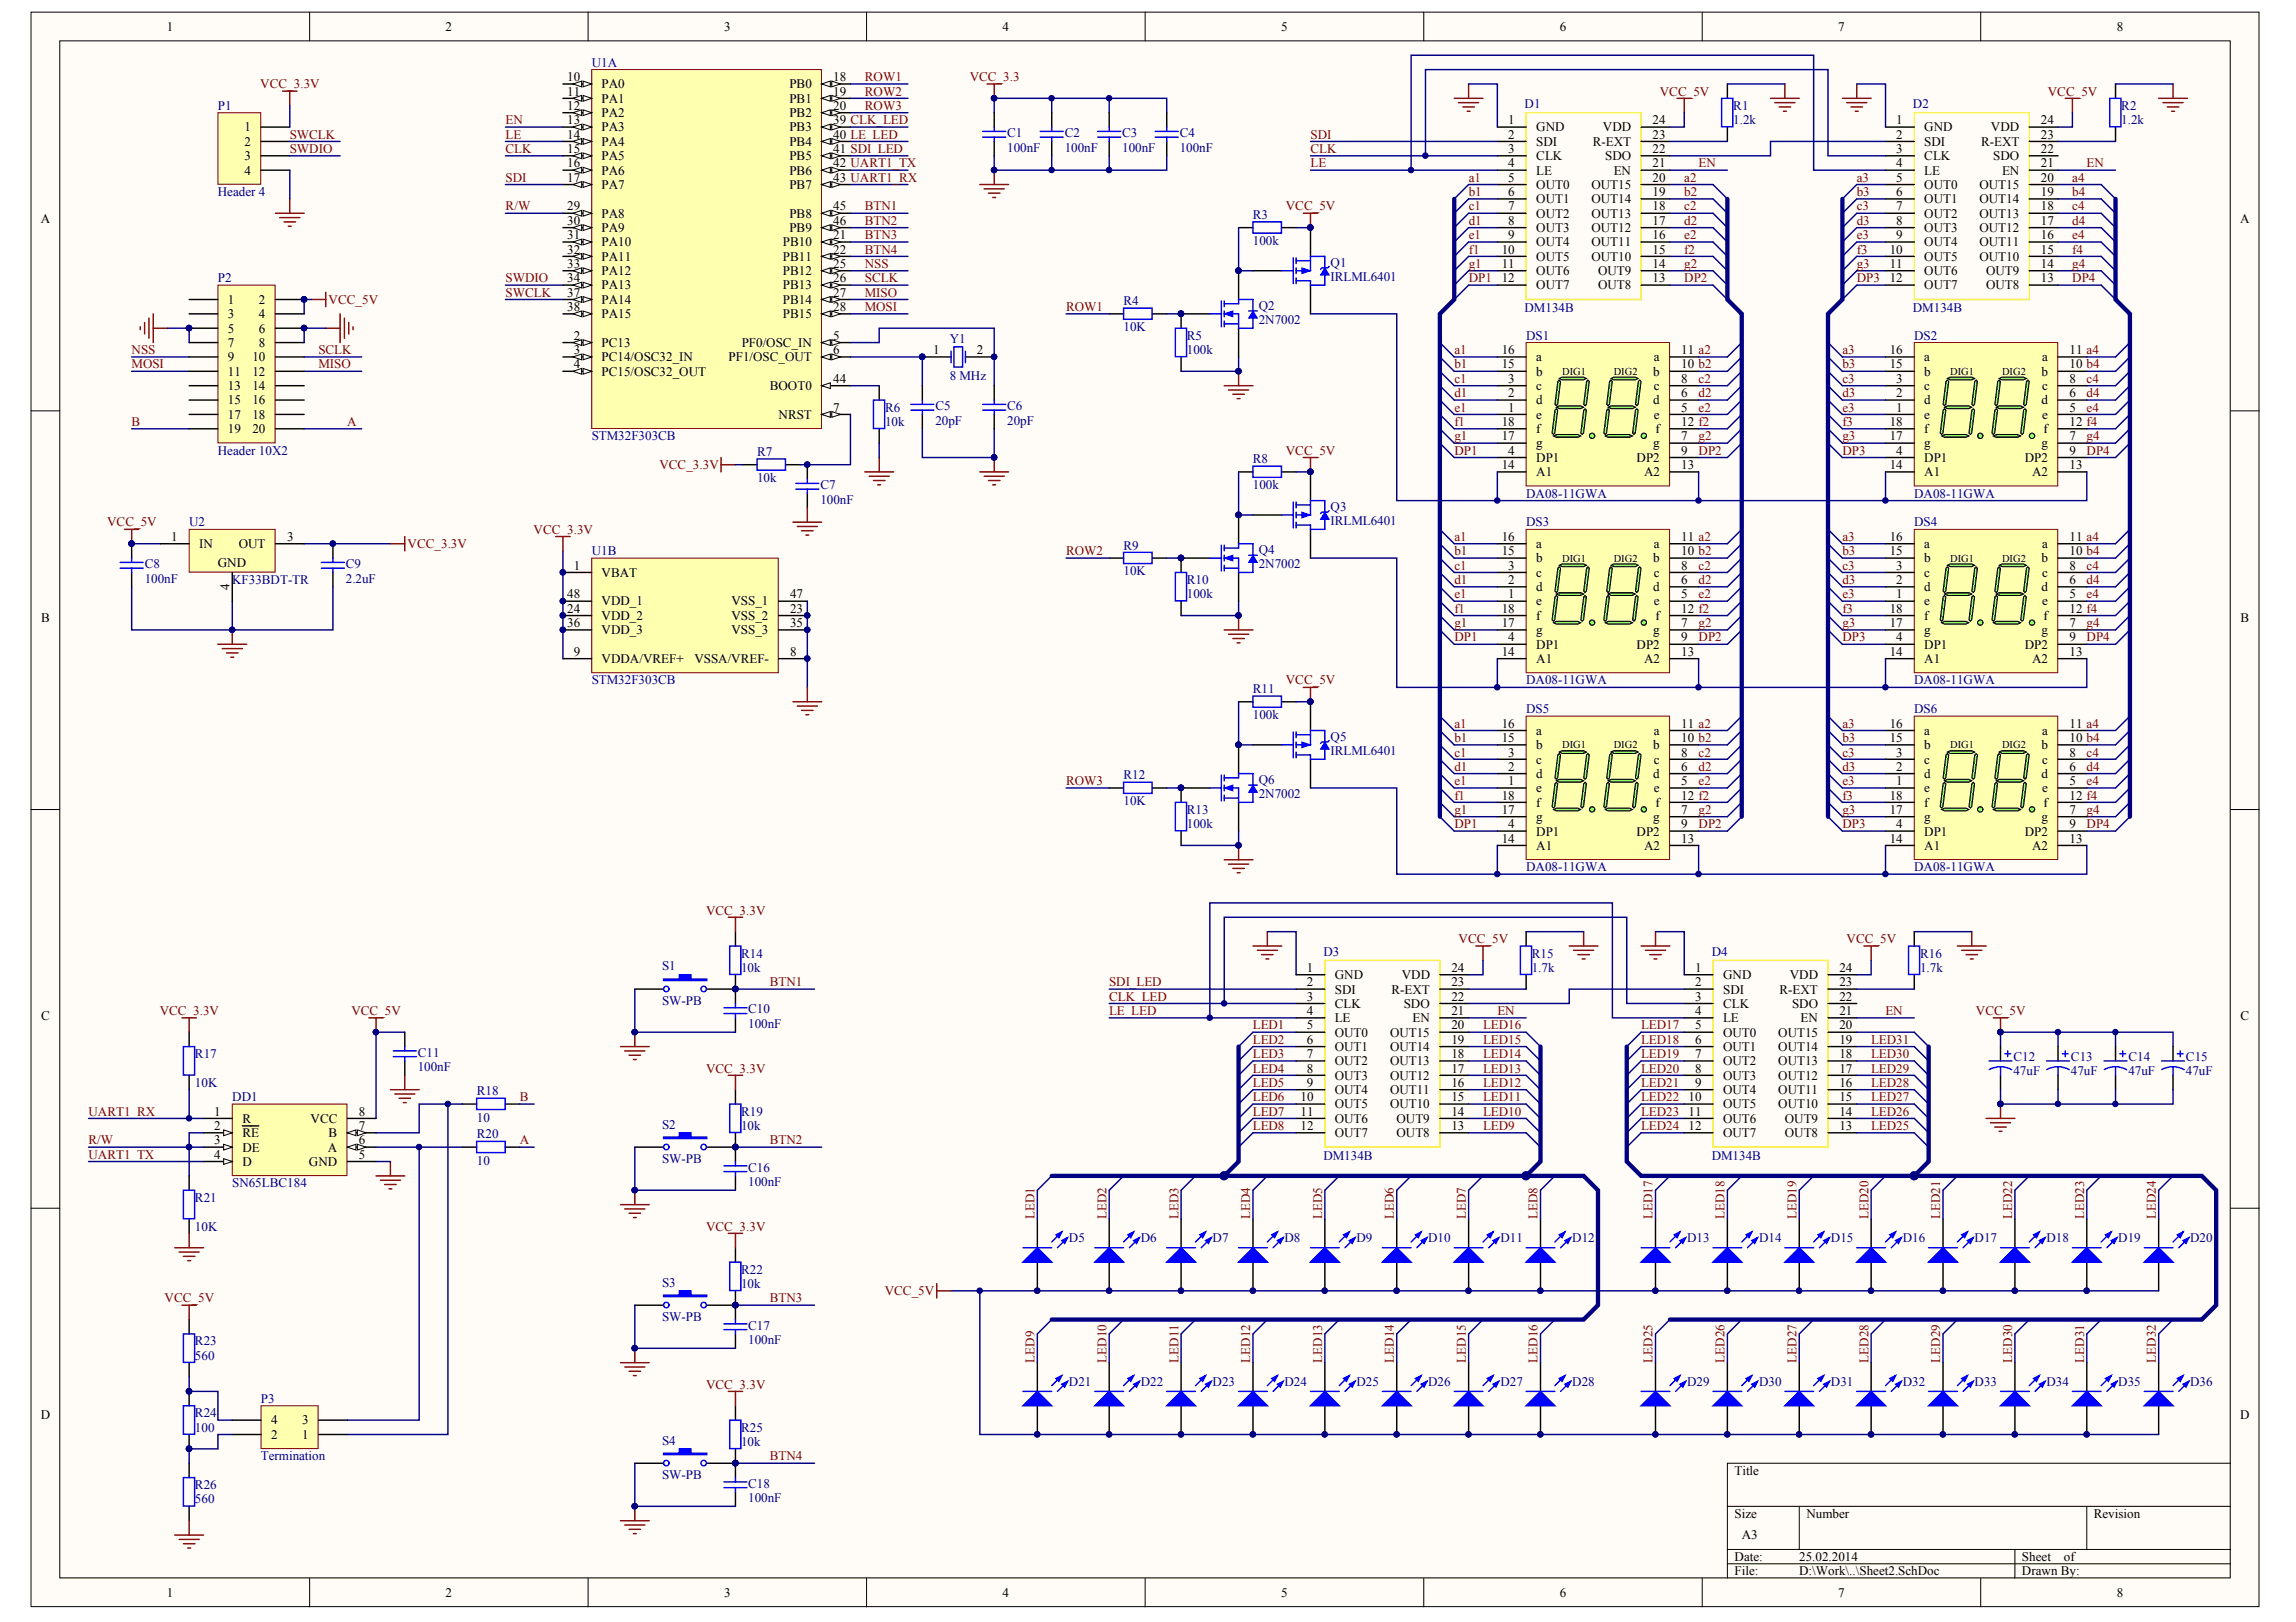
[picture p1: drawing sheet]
<svg xmlns="http://www.w3.org/2000/svg" width="297mm" height="210mm" viewBox="0 0 297 210" stroke-linecap="round" stroke-linejoin="round" font-family="sans-serif">
<defs><g id="words">
<g font-size="1.7">
<text x="21.6" y="4">1</text>
<text x="57.6" y="4">2</text>
<text x="93.7" y="4">3</text>
<text x="129.7" y="4">4</text>
<text x="165.8" y="4">5</text>
<text x="201.8" y="4">6</text>
<text x="237.8" y="4">7</text>
<text x="273.8" y="4">8</text>
<text x="73.4" y="10.5">10</text>
<text x="77.8" y="11.4">PA0</text>
<text x="102.1" y="11.4">PB0</text>
<text x="107.8" y="10.5">18</text>
<text x="31.6" y="17">1</text>
<text x="73.4" y="12.4">11</text>
<text x="73.4" y="14.2">12</text>
<text x="73.4" y="16.1">13</text>
<text x="73.4" y="17.9">14</text>
<text x="77.8" y="13.3">PA1</text>
<text x="77.8" y="15.2">PA2</text>
<text x="77.8" y="17">PA3</text>
<text x="102.1" y="13.3">PB1</text>
<text x="102.1" y="15.2">PB2</text>
<text x="102.1" y="17">PB3</text>
<text x="107.8" y="12.4">19</text>
<text x="107.8" y="14.2">20</text>
<text x="107.8" y="16.1">39 CLK_LED</text>
<text x="107.8" y="17.9">40 LE_LED</text>
<text x="195.1" y="16.1">1</text>
<text x="195.1" y="17.9">2</text>
<text x="198.8" y="17">GND</text>
<text x="207.4" y="17">VDD</text>
<text x="213.8" y="17.9">23</text>
<text x="213.8" y="16.1">24</text>
<text x="245.3" y="16.1">1</text>
<text x="245.3" y="17.9">2</text>
<text x="249" y="17">GND</text>
<text x="257.6" y="17">VDD</text>
<text x="264" y="17.9">23</text>
<text x="264" y="16.1">24</text>
<text x="31.6" y="18.9">2</text>
<text x="31.6" y="20.7">3</text>
<text x="31.6" y="22.6">4</text>
<text x="73.4" y="19.8">15</text>
<text x="73.4" y="21.7">16</text>
<text x="73.4" y="23.5">17</text>
<text x="77.8" y="18.9">PA4</text>
<text x="77.8" y="20.7">PA5</text>
<text x="77.8" y="22.6">PA6</text>
<text x="102.1" y="18.9">PB4</text>
<text x="102.1" y="20.7">PB5</text>
<text x="102.1" y="22.6">PB6</text>
<text x="107.8" y="19.8">41 SDI_LED</text>
<text x="107.8" y="21.7">42 UART1_TX</text>
<text x="107.8" y="23.5">43 UART1_RX</text>
<text x="195.1" y="19.8">3</text>
<text x="195.1" y="21.7">4</text>
<text x="195.1" y="23.5">5</text>
<text x="198.8" y="18.9">SDI</text>
<text x="198.8" y="20.7">CLK</text>
<text x="198.8" y="22.6">LE</text>
<text x="206.1" y="18.9">R-EXT</text>
<text x="207.7" y="20.7">SDO</text>
<text x="208.8" y="22.6">EN</text>
<text x="213.8" y="23.5">20</text>
<text x="213.8" y="21.7">21</text>
<text x="213.8" y="19.8">22</text>
<text x="245.3" y="19.8">3</text>
<text x="245.3" y="21.7">4</text>
<text x="245.3" y="23.5">5</text>
<text x="249" y="18.9">SDI</text>
<text x="249" y="20.7">CLK</text>
<text x="249" y="22.6">LE</text>
<text x="256.3" y="18.9">R-EXT</text>
<text x="257.9" y="20.7">SDO</text>
<text x="259" y="22.6">EN</text>
<text x="264" y="23.5">20</text>
<text x="264" y="21.7">21</text>
<text x="264" y="19.8">22</text>
<text x="5.3" y="28.9">A</text>
<text x="73.4" y="27.2">29</text>
<text x="73.4" y="29.1">30</text>
<text x="77.8" y="24.4">PA7</text>
<text x="77.8" y="28.2">PA8</text>
<text x="102.1" y="24.4">PB7</text>
<text x="102.1" y="28.2">PB8</text>
<text x="107.8" y="27.2">45</text>
<text x="107.8" y="29.1">46</text>
<text x="195.1" y="25.4">6</text>
<text x="195.1" y="27.2">7</text>
<text x="195.1" y="29.1">8</text>
<text x="198.8" y="24.4">OUT0</text>
<text x="198.8" y="26.3">OUT1</text>
<text x="198.8" y="28.2">OUT2</text>
<text x="205.9" y="28.2">OUT13</text>
<text x="205.9" y="26.3">OUT14</text>
<text x="205.9" y="24.4">OUT15</text>
<text x="213.8" y="29.1">17</text>
<text x="213.8" y="27.2">18</text>
<text x="213.8" y="25.4">19</text>
<text x="245.3" y="25.4">6</text>
<text x="245.3" y="27.2">7</text>
<text x="245.3" y="29.1">8</text>
<text x="249" y="24.4">OUT0</text>
<text x="249" y="26.3">OUT1</text>
<text x="249" y="28.2">OUT2</text>
<text x="256.1" y="28.2">OUT13</text>
<text x="256.1" y="26.3">OUT14</text>
<text x="256.1" y="24.4">OUT15</text>
<text x="264" y="29.1">17</text>
<text x="264" y="27.2">18</text>
<text x="264" y="25.4">19</text>
<text x="289.8" y="28.9">A</text>
<text x="73.4" y="31">31</text>
<text x="73.4" y="32.8">32</text>
<text x="73.4" y="34.7">33</text>
<text x="77.8" y="30">PA9</text>
<text x="77.8" y="31.9">PA10</text>
<text x="77.8" y="33.7">PA11</text>
<text x="77.8" y="35.6">PA12</text>
<text x="101.3" y="31.9">PB10</text>
<text x="101.3" y="33.7">PB11</text>
<text x="101.3" y="35.6">PB12</text>
<text x="102.1" y="30">PB9</text>
<text x="107.8" y="31">21</text>
<text x="107.8" y="32.8">22</text>
<text x="107.8" y="34.7">25</text>
<text x="194.3" y="32.8">10</text>
<text x="194.3" y="34.7">11</text>
<text x="195.1" y="31">9</text>
<text x="198.8" y="30">OUT3</text>
<text x="198.8" y="31.9">OUT4</text>
<text x="198.8" y="33.7">OUT5</text>
<text x="198.8" y="35.6">OUT6</text>
<text x="205.9" y="33.7">OUT10</text>
<text x="205.9" y="31.9">OUT11</text>
<text x="205.9" y="30">OUT12</text>
<text x="206.7" y="35.6">OUT9</text>
<text x="213.8" y="34.7">14</text>
<text x="213.8" y="32.8">15</text>
<text x="213.8" y="31">16</text>
<text x="244.5" y="32.8">10</text>
<text x="244.5" y="34.7">11</text>
<text x="245.3" y="31">9</text>
<text x="249" y="30">OUT3</text>
<text x="249" y="31.9">OUT4</text>
<text x="249" y="33.7">OUT5</text>
<text x="249" y="35.6">OUT6</text>
<text x="256.1" y="33.7">OUT10</text>
<text x="256.1" y="31.9">OUT11</text>
<text x="256.1" y="30">OUT12</text>
<text x="256.9" y="35.6">OUT9</text>
<text x="264" y="34.7">14</text>
<text x="264" y="32.8">15</text>
<text x="264" y="31">16</text>
<text x="29.5" y="39.3">1</text>
<text x="29.5" y="41.2">3</text>
<text x="33.5" y="39.3">2</text>
<text x="33.5" y="41.2">4</text>
<text x="73.4" y="36.5">34</text>
<text x="73.4" y="38.4">37</text>
<text x="73.4" y="40.2">38</text>
<text x="77.8" y="37.5">PA13</text>
<text x="77.8" y="39.3">PA14</text>
<text x="77.8" y="41.2">PA15</text>
<text x="101.3" y="37.5">PB13</text>
<text x="101.3" y="39.3">PB14</text>
<text x="101.3" y="41.2">PB15</text>
<text x="107.8" y="36.5">26</text>
<text x="107.8" y="38.4">27</text>
<text x="107.8" y="40.2">28</text>
<text x="194.3" y="36.5">12</text>
<text x="198.8" y="37.5">OUT7</text>
<text x="206.7" y="37.5">OUT8</text>
<text x="213.8" y="36.5">13</text>
<text x="244.5" y="36.5">12</text>
<text x="249" y="37.5">OUT7</text>
<text x="256.9" y="37.5">OUT8</text>
<text x="264" y="36.5">13</text>
<text x="29.5" y="43">5</text>
<text x="29.5" y="44.9">7</text>
<text x="29.5" y="46.8">9</text>
<text x="32.7" y="46.8">10</text>
<text x="33.5" y="43">6</text>
<text x="33.5" y="44.9">8</text>
<text x="74.2" y="44">2</text>
<text x="74.2" y="45.8">3</text>
<text x="74.2" y="47.7">4</text>
<text x="77.8" y="44.9">PC13</text>
<text x="77.8" y="46.8">PC14/OSC32_IN</text>
<text x="94.3" y="46.8">PF1/OSC_OUT</text>
<text x="96" y="44.9">PF0/OSC_IN</text>
<text x="107.8" y="44">5</text>
<text x="107.8" y="45.8">6</text>
<text x="120.7" y="45.8">1</text>
<text x="126.4" y="45.8">2</text>
<text x="194.3" y="47.7">15</text>
<text x="194.3" y="45.8">16</text>
<text x="198.8" y="46.8">a</text>
<text x="214" y="46.8">a</text>
<text x="217.5" y="47.7">10 b2</text>
<text x="217.5" y="45.8">11 a2</text>
<text x="244.5" y="47.7">15</text>
<text x="244.5" y="45.8">16</text>
<text x="249" y="46.8">a</text>
<text x="264.2" y="46.8">a</text>
<text x="267.8" y="47.7">10 b4</text>
<text x="267.8" y="45.8">11 a4</text>
<text x="29.5" y="48.6">11</text>
<text x="29.5" y="50.5">13</text>
<text x="29.5" y="52.3">15</text>
<text x="32.7" y="48.6">12</text>
<text x="32.7" y="50.5">14</text>
<text x="32.7" y="52.3">16</text>
<text x="77.8" y="48.6">PC15/OSC32_OUT</text>
<text x="99.6" y="50.5">BOOT0</text>
<text x="107.8" y="49.5">44</text>
<text x="107.8" y="53.3">7</text>
<text x="195.1" y="53.3">1</text>
<text x="195.1" y="51.4">2</text>
<text x="195.1" y="49.5">3</text>
<text x="198.8" y="52.3">d</text>
<text x="198.8" y="50.5">c</text>
<text x="198.8" y="48.6">b</text>
<text x="213.9" y="52.3">d</text>
<text x="213.9" y="48.6">b</text>
<text x="214" y="50.5">c</text>
<text x="217.5" y="53.3">5</text>
<text x="217.5" y="51.4">6</text>
<text x="217.5" y="49.5">8</text>
<text x="245.3" y="53.3">1</text>
<text x="245.3" y="51.4">2</text>
<text x="245.3" y="49.5">3</text>
<text x="249" y="52.3">d</text>
<text x="249" y="50.5">c</text>
<text x="249" y="48.6">b</text>
<text x="264.1" y="52.3">d</text>
<text x="264.1" y="48.6">b</text>
<text x="264.2" y="50.5">c</text>
<text x="267.8" y="53.3">5</text>
<text x="267.8" y="51.4">6</text>
<text x="267.8" y="49.5">8</text>
<text x="29.5" y="54.2">17</text>
<text x="29.5" y="56">19</text>
<text x="32.7" y="54.2">18</text>
<text x="32.7" y="56">20</text>
<text x="100.7" y="54.2">NRST</text>
<text x="194.3" y="55.1">18</text>
<text x="194.3" y="57">17</text>
<text x="195.1" y="58.8">4</text>
<text x="198.8" y="56">f</text>
<text x="198.8" y="57.9">g</text>
<text x="198.8" y="54.2">e</text>
<text x="198.8" y="59.8">DP1</text>
<text x="211.7" y="59.8">DP2</text>
<text x="213.9" y="57.9">g</text>
<text x="214" y="54.2">e</text>
<text x="214.2" y="56">f</text>
<text x="217.5" y="55.1">12 f2</text>
<text x="217.5" y="57">7</text>
<text x="217.5" y="58.8">9</text>
<text x="244.5" y="55.1">18</text>
<text x="244.5" y="57">17</text>
<text x="245.3" y="58.8">4</text>
<text x="249" y="56">f</text>
<text x="249" y="57.9">g</text>
<text x="249" y="54.2">e</text>
<text x="249" y="59.8">DP1</text>
<text x="262" y="59.8">DP2</text>
<text x="264.1" y="57.9">g</text>
<text x="264.2" y="54.2">e</text>
<text x="264.4" y="56">f</text>
<text x="267.8" y="55.1">12 f4</text>
<text x="267.8" y="57">7</text>
<text x="267.8" y="58.8">9</text>
<text x="194.3" y="60.7">14</text>
<text x="198.8" y="61.6">A1</text>
<text x="212.7" y="61.6">A2</text>
<text x="217.5" y="60.7">13</text>
<text x="244.5" y="60.7">14</text>
<text x="249" y="61.6">A1</text>
<text x="262.9" y="61.6">A2</text>
<text x="267.8" y="60.7">13</text>
<text x="22.1" y="70">1</text>
<text x="25.8" y="70.9">IN</text>
<text x="30.9" y="70.9">OUT</text>
<text x="37.1" y="70">3</text>
<text x="194.3" y="71.8">15</text>
<text x="194.3" y="70">16</text>
<text x="198.8" y="70.9">a</text>
<text x="214" y="70.9">a</text>
<text x="217.5" y="71.8">10 b2</text>
<text x="217.5" y="70">11 a2</text>
<text x="244.5" y="71.8">15</text>
<text x="244.5" y="70">16</text>
<text x="249" y="70.9">a</text>
<text x="264.2" y="70.9">a</text>
<text x="267.8" y="71.8">10 b4</text>
<text x="267.8" y="70">11 a4</text>
<text x="28.2" y="73.4">GND</text>
<text x="29.7" y="76.4" transform="rotate(-90 29.7 76.4)">4</text>
<text x="73.4" y="77.4">48</text>
<text x="74.2" y="73.7">1</text>
<text x="77.8" y="74.6">VBAT</text>
<text x="102.2" y="77.4">47</text>
<text x="195.1" y="77.4">1</text>
<text x="195.1" y="75.6">2</text>
<text x="195.1" y="73.7">3</text>
<text x="198.8" y="76.5">d</text>
<text x="198.8" y="74.6">c</text>
<text x="198.8" y="72.8">b</text>
<text x="213.9" y="76.5">d</text>
<text x="213.9" y="72.8">b</text>
<text x="214" y="74.6">c</text>
<text x="217.5" y="77.4">5</text>
<text x="217.5" y="75.6">6</text>
<text x="217.5" y="73.7">8</text>
<text x="245.3" y="77.4">1</text>
<text x="245.3" y="75.6">2</text>
<text x="245.3" y="73.7">3</text>
<text x="249" y="76.5">d</text>
<text x="249" y="74.6">c</text>
<text x="249" y="72.8">b</text>
<text x="264.1" y="76.5">d</text>
<text x="264.1" y="72.8">b</text>
<text x="264.2" y="74.6">c</text>
<text x="267.8" y="77.4">5</text>
<text x="267.8" y="75.6">6</text>
<text x="267.8" y="73.7">8</text>
<text x="5.3" y="80.5">B</text>
<text x="73.4" y="79.3">24</text>
<text x="73.4" y="81.1">36</text>
<text x="77.8" y="80.2">VDD_2</text>
<text x="77.8" y="82.1">VDD_3</text>
<text x="77.8" y="78.4">VDD_1</text>
<text x="94.6" y="80.2">VSS_2</text>
<text x="94.6" y="82.1">VSS_3</text>
<text x="94.6" y="78.4">VSS_1</text>
<text x="102.2" y="79.3">23</text>
<text x="102.2" y="81.1">35</text>
<text x="194.3" y="79.3">18</text>
<text x="194.3" y="81.1">17</text>
<text x="195.1" y="83">4</text>
<text x="198.8" y="80.2">f</text>
<text x="198.8" y="82.1">g</text>
<text x="198.8" y="78.4">e</text>
<text x="198.8" y="83.9">DP1</text>
<text x="211.7" y="83.9">DP2</text>
<text x="213.9" y="82.1">g</text>
<text x="214" y="78.4">e</text>
<text x="214.2" y="80.2">f</text>
<text x="217.5" y="79.3">12 f2</text>
<text x="217.5" y="81.1">7</text>
<text x="217.5" y="83">9</text>
<text x="244.5" y="79.3">18</text>
<text x="244.5" y="81.1">17</text>
<text x="245.3" y="83">4</text>
<text x="249" y="80.2">f</text>
<text x="249" y="82.1">g</text>
<text x="249" y="78.4">e</text>
<text x="249" y="83.9">DP1</text>
<text x="262" y="83.9">DP2</text>
<text x="264.1" y="82.1">g</text>
<text x="264.2" y="78.4">e</text>
<text x="264.4" y="80.2">f</text>
<text x="267.8" y="79.3">12 f4</text>
<text x="267.8" y="81.1">7</text>
<text x="267.8" y="83">9</text>
<text x="289.9" y="80.5">B</text>
<text x="74.2" y="84.9">9</text>
<text x="77.8" y="85.8">VDDA/VREF+</text>
<text x="89.8" y="85.8">VSSA/VREF-</text>
<text x="102.2" y="84.9">8</text>
<text x="194.3" y="84.9">14</text>
<text x="198.8" y="85.8">A1</text>
<text x="212.7" y="85.8">A2</text>
<text x="217.5" y="84.9">13</text>
<text x="244.5" y="84.9">14</text>
<text x="249" y="85.8">A1</text>
<text x="262.9" y="85.8">A2</text>
<text x="267.8" y="84.9">13</text>
<text x="194.3" y="94.2">16</text>
<text x="198.8" y="95.1">a</text>
<text x="214" y="95.1">a</text>
<text x="217.5" y="94.2">11 a2</text>
<text x="244.5" y="94.2">16</text>
<text x="249" y="95.1">a</text>
<text x="264.2" y="95.1">a</text>
<text x="267.8" y="94.2">11 a4</text>
<text x="194.3" y="96.1">15</text>
<text x="195.1" y="101.6">1</text>
<text x="195.1" y="99.8">2</text>
<text x="195.1" y="97.9">3</text>
<text x="198.8" y="100.7">d</text>
<text x="198.8" y="98.8">c</text>
<text x="198.8" y="97">b</text>
<text x="213.9" y="100.7">d</text>
<text x="213.9" y="97">b</text>
<text x="214" y="98.8">c</text>
<text x="217.5" y="101.6">5</text>
<text x="217.5" y="99.8">6</text>
<text x="217.5" y="97.9">8</text>
<text x="217.5" y="96.1">10 b2</text>
<text x="244.5" y="96.1">15</text>
<text x="245.3" y="101.6">1</text>
<text x="245.3" y="99.8">2</text>
<text x="245.3" y="97.9">3</text>
<text x="249" y="100.7">d</text>
<text x="249" y="98.8">c</text>
<text x="249" y="97">b</text>
<text x="264.1" y="100.7">d</text>
<text x="264.1" y="97">b</text>
<text x="264.2" y="98.8">c</text>
<text x="267.8" y="101.6">5</text>
<text x="267.8" y="99.8">6</text>
<text x="267.8" y="97.9">8</text>
<text x="267.8" y="96.1">10 b4</text>
<text x="194.3" y="103.5">18</text>
<text x="194.3" y="105.3">17</text>
<text x="195.1" y="107.2">4</text>
<text x="198.8" y="104.4">f</text>
<text x="198.8" y="106.3">g</text>
<text x="198.8" y="102.6">e</text>
<text x="213.9" y="106.3">g</text>
<text x="214" y="102.6">e</text>
<text x="214.2" y="104.4">f</text>
<text x="217.5" y="103.5">12 f2</text>
<text x="217.5" y="105.3">7</text>
<text x="217.5" y="107.2">9</text>
<text x="244.5" y="103.5">18</text>
<text x="244.5" y="105.3">17</text>
<text x="245.3" y="107.2">4</text>
<text x="249" y="104.4">f</text>
<text x="249" y="106.3">g</text>
<text x="249" y="102.6">e</text>
<text x="264.1" y="106.3">g</text>
<text x="264.2" y="102.6">e</text>
<text x="264.4" y="104.4">f</text>
<text x="267.8" y="103.5">12 f4</text>
<text x="267.8" y="105.3">7</text>
<text x="267.8" y="107.2">9</text>
<text x="194.3" y="109.1">14</text>
<text x="198.8" y="110">A1</text>
<text x="198.8" y="108.1">DP1</text>
<text x="211.7" y="108.1">DP2</text>
<text x="212.7" y="110">A2</text>
<text x="217.5" y="109.1">13</text>
<text x="244.5" y="109.1">14</text>
<text x="249" y="110">A1</text>
<text x="249" y="108.1">DP1</text>
<text x="262" y="108.1">DP2</text>
<text x="262.9" y="110">A2</text>
<text x="267.8" y="109.1">13</text>
<text x="169.1" y="125.8">1</text>
<text x="187.8" y="125.8">24</text>
<text x="219.3" y="125.8">1</text>
<text x="238" y="125.8">24</text>
<text x="169.1" y="127.6">2</text>
<text x="169.1" y="129.5">3</text>
<text x="169.1" y="131.4">4</text>
<text x="172.7" y="126.7">GND</text>
<text x="172.7" y="128.6">SDI</text>
<text x="172.7" y="130.4">CLK</text>
<text x="180" y="128.6">R-EXT</text>
<text x="181.3" y="126.7">VDD</text>
<text x="181.6" y="130.4">SDO</text>
<text x="187.8" y="131.4">21</text>
<text x="187.8" y="129.5">22</text>
<text x="187.8" y="127.6">23</text>
<text x="219.3" y="127.6">2</text>
<text x="219.3" y="129.5">3</text>
<text x="219.3" y="131.4">4</text>
<text x="222.9" y="126.7">GND</text>
<text x="222.9" y="128.6">SDI</text>
<text x="222.9" y="130.4">CLK</text>
<text x="230.2" y="128.6">R-EXT</text>
<text x="231.5" y="126.7">VDD</text>
<text x="231.8" y="130.4">SDO</text>
<text x="238" y="131.4">21</text>
<text x="238" y="129.5">22</text>
<text x="238" y="127.6">23</text>
<text x="5.3" y="132">C</text>
<text x="169.1" y="133.2">5</text>
<text x="169.1" y="135.1">6</text>
<text x="169.1" y="136.9">7</text>
<text x="172.7" y="132.3">LE</text>
<text x="172.7" y="134.2">OUT0</text>
<text x="172.7" y="136">OUT1</text>
<text x="172.7" y="137.9">OUT2</text>
<text x="179.8" y="137.9">OUT13</text>
<text x="179.8" y="136">OUT14</text>
<text x="179.8" y="134.2">OUT15</text>
<text x="182.7" y="132.3">EN</text>
<text x="187.8" y="136.9">18</text>
<text x="187.8" y="135.1">19</text>
<text x="187.8" y="133.2">20</text>
<text x="219.3" y="133.2">5</text>
<text x="219.3" y="135.1">6</text>
<text x="219.3" y="136.9">7</text>
<text x="222.9" y="132.3">LE</text>
<text x="222.9" y="134.2">OUT0</text>
<text x="222.9" y="136">OUT1</text>
<text x="222.9" y="137.9">OUT2</text>
<text x="230.1" y="137.9">OUT13</text>
<text x="230.1" y="136">OUT14</text>
<text x="230.1" y="134.2">OUT15</text>
<text x="232.9" y="132.3">EN</text>
<text x="238" y="136.9">18</text>
<text x="238" y="135.1">19</text>
<text x="238" y="133.2">20</text>
<text x="289.9" y="132">C</text>
<text x="168.3" y="142.5">10</text>
<text x="169.1" y="138.8">8</text>
<text x="169.1" y="140.7">9</text>
<text x="172.7" y="139.7">OUT3</text>
<text x="172.7" y="141.6">OUT4</text>
<text x="172.7" y="143.4">OUT5</text>
<text x="179.8" y="143.4">OUT10</text>
<text x="179.8" y="141.6">OUT11</text>
<text x="179.8" y="139.7">OUT12</text>
<text x="187.8" y="142.5">15</text>
<text x="187.8" y="140.7">16</text>
<text x="187.8" y="138.8">17</text>
<text x="218.4" y="142.5">10</text>
<text x="219.3" y="138.8">8</text>
<text x="219.3" y="140.7">9</text>
<text x="222.9" y="139.7">OUT3</text>
<text x="222.9" y="141.6">OUT4</text>
<text x="222.9" y="143.4">OUT5</text>
<text x="230.1" y="143.4">OUT10</text>
<text x="230.1" y="141.6">OUT11</text>
<text x="230.1" y="139.7">OUT12</text>
<text x="238" y="142.5">15</text>
<text x="238" y="140.7">16</text>
<text x="238" y="138.8">17</text>
<text x="27.7" y="144.4">1</text>
<text x="27.7" y="146.2">2</text>
<text x="27.7" y="148.1">3</text>
<text x="27.7" y="150">4</text>
<text x="31.4" y="145.3">R</text>
<text x="31.4" y="147.2">RE</text>
<text x="31.4" y="149">DE</text>
<text x="40.2" y="145.3">VCC</text>
<text x="42.4" y="149">A</text>
<text x="42.5" y="147.2">B</text>
<text x="46.4" y="144.4">8</text>
<text x="46.4" y="148.1">6</text>
<text x="46.4" y="146.2">7</text>
<text x="46.4" y="150">5</text>
<text x="168.3" y="144.4">11</text>
<text x="168.3" y="146.2">12</text>
<text x="172.7" y="145.3">OUT6</text>
<text x="172.7" y="147.2">OUT7</text>
<text x="180.7" y="147.2">OUT8</text>
<text x="180.7" y="145.3">OUT9</text>
<text x="187.8" y="146.2">13</text>
<text x="187.8" y="144.4">14</text>
<text x="218.4" y="144.4">11</text>
<text x="218.4" y="146.2">12</text>
<text x="222.9" y="145.3">OUT6</text>
<text x="222.9" y="147.2">OUT7</text>
<text x="230.9" y="147.2">OUT8</text>
<text x="230.9" y="145.3">OUT9</text>
<text x="238" y="146.2">13</text>
<text x="238" y="144.4">14</text>
<text x="31.4" y="150.9">D</text>
<text x="40" y="150.9">GND</text>
<text x="5.3" y="183.7">D</text>
<text x="35.1" y="184.3">4</text>
<text x="39.1" y="184.3">3</text>
<text x="289.8" y="183.7">D</text>
<text x="35.1" y="186.2">2</text>
<text x="39.1" y="186.2">1</text>
<text x="224.4" y="190.8">Title</text>
<text x="224.4" y="196.4">Size</text>
<text x="233.7" y="196.4">Number</text>
<text x="270.9" y="196.4">Revision</text>
<text x="224.4" y="202">Date:</text>
<text x="224.4" y="203.9">File:</text>
<text x="225.3" y="199.2">A3</text>
<text x="232.8" y="202">25.02.2014</text>
<text x="232.8" y="203.9">D:\Work\..\Sheet2.SchDoc</text>
<text x="261.6" y="202">Sheet</text>
<text x="261.6" y="203.9">Drawn By:</text>
<text x="267" y="202">of</text>
<text x="21.6" y="206.6">1</text>
<text x="57.6" y="206.6">2</text>
<text x="93.7" y="206.6">3</text>
<text x="129.7" y="206.6">4</text>
<text x="165.8" y="206.6">5</text>
<text x="201.8" y="206.6">6</text>
<text x="237.8" y="206.6">7</text>
<text x="273.8" y="206.6">8</text>
</g>
<g font-size="1.7" fill="#800000">
<text x="33.7" y="11.4">VCC_3.3V</text>
<text x="111.9" y="10.5">ROW1</text>
<text x="125.4" y="10.5">VCC_3.3</text>
<text x="37.5" y="17.9">SWCLK</text>
<text x="65.4" y="17.9">LE</text>
<text x="65.4" y="16.1">EN</text>
<text x="111.9" y="12.4">ROW2</text>
<text x="111.9" y="14.2">ROW3</text>
<text x="169.6" y="17.9">SDI</text>
<text x="214.7" y="12.4">VCC_5V</text>
<text x="264.9" y="12.4">VCC_5V</text>
<text x="37.5" y="19.8">SWDIO</text>
<text x="65.4" y="19.8">CLK</text>
<text x="65.4" y="23.5">SDI</text>
<text x="169.6" y="19.8">CLK</text>
<text x="169.6" y="21.7">LE</text>
<text x="190" y="23.5">a1</text>
<text x="217.9" y="23.5">a2</text>
<text x="219.8" y="21.7">EN</text>
<text x="240.2" y="23.5">a3</text>
<text x="268.1" y="23.5">a4</text>
<text x="270" y="21.7">EN</text>
<text x="65.4" y="27.2">R/W</text>
<text x="111.9" y="27.2">BTN1</text>
<text x="111.9" y="29.1">BTN2</text>
<text x="166.3" y="27.2">VCC_5V</text>
<text x="190" y="25.4">b1</text>
<text x="190" y="27.2">c1</text>
<text x="190" y="29.1">d1</text>
<text x="217.9" y="25.4">b2</text>
<text x="217.9" y="27.2">c2</text>
<text x="217.9" y="29.1">d2</text>
<text x="240.2" y="25.4">b3</text>
<text x="240.2" y="27.2">c3</text>
<text x="240.2" y="29.1">d3</text>
<text x="268.1" y="25.4">b4</text>
<text x="268.1" y="27.2">c4</text>
<text x="268.1" y="29.1">d4</text>
<text x="111.9" y="31">BTN3</text>
<text x="111.9" y="32.8">BTN4</text>
<text x="111.9" y="34.7">NSS</text>
<text x="190" y="31">e1</text>
<text x="190" y="32.8">f1</text>
<text x="190" y="34.7">g1</text>
<text x="217.9" y="31">e2</text>
<text x="217.9" y="32.8">f2</text>
<text x="217.9" y="34.7">g2</text>
<text x="240.2" y="31">e3</text>
<text x="240.2" y="32.8">f3</text>
<text x="240.2" y="34.7">g3</text>
<text x="268.1" y="31">e4</text>
<text x="268.1" y="32.8">f4</text>
<text x="268.1" y="34.7">g4</text>
<text x="42.5" y="39.3">VCC_5V</text>
<text x="65.4" y="38.4">SWCLK</text>
<text x="65.4" y="36.5">SWDIO</text>
<text x="111.9" y="36.5">SCLK</text>
<text x="111.9" y="38.4">MISO</text>
<text x="111.9" y="40.2">MOSI</text>
<text x="137.9" y="40.2">ROW1</text>
<text x="190" y="36.5">DP1</text>
<text x="217.9" y="36.5">DP2</text>
<text x="240.2" y="36.5">DP3</text>
<text x="268.1" y="36.5">DP4</text>
<text x="17" y="47.7">MOSI</text>
<text x="17" y="45.8">NSS</text>
<text x="41.2" y="45.8">SCLK</text>
<text x="41.2" y="47.7">MISO</text>
<text x="188.2" y="45.8">a1</text>
<text x="188.2" y="47.7">b1</text>
<text x="238.3" y="45.8">a3</text>
<text x="238.3" y="47.7">b3</text>
<text x="188.2" y="49.5">c1</text>
<text x="188.2" y="51.4">d1</text>
<text x="188.2" y="53.3">e1</text>
<text x="219.8" y="49.5">c2</text>
<text x="219.8" y="51.4">d2</text>
<text x="219.8" y="53.3">e2</text>
<text x="238.3" y="49.5">c3</text>
<text x="238.3" y="51.4">d3</text>
<text x="238.3" y="53.3">e3</text>
<text x="270" y="49.5">c4</text>
<text x="270" y="51.4">d4</text>
<text x="270" y="53.3">e4</text>
<text x="17" y="55.1">B</text>
<text x="44.9" y="55.1">A</text>
<text x="166.3" y="58.8">VCC_5V</text>
<text x="188.2" y="55.1">f1</text>
<text x="188.2" y="57">g1</text>
<text x="188.2" y="58.8">DP1</text>
<text x="219.8" y="57">g2</text>
<text x="219.8" y="58.8">DP2</text>
<text x="238.3" y="55.1">f3</text>
<text x="238.3" y="57">g3</text>
<text x="238.3" y="58.8">DP3</text>
<text x="270" y="57">g4</text>
<text x="270" y="58.8">DP4</text>
<text x="85.3" y="60.7">VCC_3.3V</text>
<text x="13.9" y="68.1">VCC_5V</text>
<text x="52.7" y="70.9">VCC_3.3V</text>
<text x="69" y="69.1">VCC_3.3V</text>
<text x="137.9" y="71.8">ROW2</text>
<text x="188.2" y="70">a1</text>
<text x="188.2" y="71.8">b1</text>
<text x="238.3" y="70">a3</text>
<text x="238.3" y="71.8">b3</text>
<text x="188.2" y="73.7">c1</text>
<text x="188.2" y="75.6">d1</text>
<text x="188.2" y="77.4">e1</text>
<text x="219.8" y="73.7">c2</text>
<text x="219.8" y="75.6">d2</text>
<text x="219.8" y="77.4">e2</text>
<text x="238.3" y="73.7">c3</text>
<text x="238.3" y="75.6">d3</text>
<text x="238.3" y="77.4">e3</text>
<text x="270" y="73.7">c4</text>
<text x="270" y="75.6">d4</text>
<text x="270" y="77.4">e4</text>
<text x="188.2" y="79.3">f1</text>
<text x="188.2" y="81.1">g1</text>
<text x="188.2" y="83">DP1</text>
<text x="219.8" y="81.1">g2</text>
<text x="219.8" y="83">DP2</text>
<text x="238.3" y="79.3">f3</text>
<text x="238.3" y="81.1">g3</text>
<text x="238.3" y="83">DP3</text>
<text x="270" y="81.1">g4</text>
<text x="270" y="83">DP4</text>
<text x="166.3" y="88.6">VCC_5V</text>
<text x="188.2" y="94.2">a1</text>
<text x="238.3" y="94.2">a3</text>
<text x="137.9" y="101.6">ROW3</text>
<text x="188.2" y="96.1">b1</text>
<text x="188.2" y="97.9">c1</text>
<text x="188.2" y="99.8">d1</text>
<text x="188.2" y="101.6">e1</text>
<text x="219.8" y="97.9">c2</text>
<text x="219.8" y="99.8">d2</text>
<text x="219.8" y="101.6">e2</text>
<text x="238.3" y="96.1">b3</text>
<text x="238.3" y="97.9">c3</text>
<text x="238.3" y="99.8">d3</text>
<text x="238.3" y="101.6">e3</text>
<text x="270" y="97.9">c4</text>
<text x="270" y="99.8">d4</text>
<text x="270" y="101.6">e4</text>
<text x="188.2" y="103.5">f1</text>
<text x="188.2" y="105.3">g1</text>
<text x="188.2" y="107.2">DP1</text>
<text x="219.8" y="105.3">g2</text>
<text x="219.8" y="107.2">DP2</text>
<text x="238.3" y="103.5">f3</text>
<text x="238.3" y="105.3">g3</text>
<text x="238.3" y="107.2">DP3</text>
<text x="270" y="105.3">g4</text>
<text x="270" y="107.2">DP4</text>
<text x="91.4" y="118.4">VCC_3.3V</text>
<text x="188.7" y="122.1">VCC_5V</text>
<text x="238.9" y="122.1">VCC_5V</text>
<text x="20.7" y="131.4">VCC_3.3V</text>
<text x="45.5" y="131.4">VCC_5V</text>
<text x="99.6" y="127.6">BTN1</text>
<text x="143.5" y="129.5">CLK_LED</text>
<text x="143.5" y="127.6">SDI_LED</text>
<text x="143.5" y="131.4">LE_LED</text>
<text x="193.7" y="131.4">EN</text>
<text x="243.9" y="131.4">EN</text>
<text x="255.6" y="131.4">VCC_5V</text>
<text x="162.1" y="133.2">LED1</text>
<text x="162.1" y="135.1">LED2</text>
<text x="162.1" y="136.9">LED3</text>
<text x="191.9" y="136.9">LED14</text>
<text x="191.9" y="135.1">LED15</text>
<text x="191.9" y="133.2">LED16</text>
<text x="212.3" y="133.2">LED17</text>
<text x="212.3" y="135.1">LED18</text>
<text x="212.3" y="136.9">LED19</text>
<text x="242.1" y="136.9">LED30</text>
<text x="242.1" y="135.1">LED31</text>
<text x="67.3" y="142.5">B</text>
<text x="91.4" y="138.8">VCC_3.3V</text>
<text x="162.1" y="138.8">LED4</text>
<text x="162.1" y="140.7">LED5</text>
<text x="162.1" y="142.5">LED6</text>
<text x="191.9" y="142.5">LED11</text>
<text x="191.9" y="140.7">LED12</text>
<text x="191.9" y="138.8">LED13</text>
<text x="212.3" y="138.8">LED20</text>
<text x="212.3" y="140.7">LED21</text>
<text x="212.3" y="142.5">LED22</text>
<text x="242.1" y="142.5">LED27</text>
<text x="242.1" y="140.7">LED28</text>
<text x="242.1" y="138.8">LED29</text>
<text x="11.5" y="144.4">UART1_RX</text>
<text x="11.5" y="150">UART1_TX</text>
<text x="11.5" y="148.1">R/W</text>
<text x="67.3" y="148.1">A</text>
<text x="99.6" y="148.1">BTN2</text>
<text x="162.1" y="144.4">LED7</text>
<text x="162.1" y="146.2">LED8</text>
<text x="191.9" y="146.2">LED9</text>
<text x="191.9" y="144.4">LED10</text>
<text x="212.3" y="144.4">LED23</text>
<text x="212.3" y="146.2">LED24</text>
<text x="242.1" y="146.2">LED25</text>
<text x="242.1" y="144.4">LED26</text>
<text x="91.4" y="159.2">VCC_3.3V</text>
<text x="133.9" y="157.8" transform="rotate(-90 133.9 157.8)">LED1</text>
<text x="143.2" y="157.8" transform="rotate(-90 143.2 157.8)">LED2</text>
<text x="152.4" y="157.8" transform="rotate(-90 152.4 157.8)">LED3</text>
<text x="161.7" y="157.8" transform="rotate(-90 161.7 157.8)">LED4</text>
<text x="171" y="157.8" transform="rotate(-90 171 157.8)">LED5</text>
<text x="180.3" y="157.8" transform="rotate(-90 180.3 157.8)">LED6</text>
<text x="189.6" y="157.8" transform="rotate(-90 189.6 157.8)">LED7</text>
<text x="198.9" y="157.8" transform="rotate(-90 198.9 157.8)">LED8</text>
<text x="213.8" y="157.8" transform="rotate(-90 213.8 157.8)">LED17</text>
<text x="223.1" y="157.8" transform="rotate(-90 223.1 157.8)">LED18</text>
<text x="232.4" y="157.8" transform="rotate(-90 232.4 157.8)">LED19</text>
<text x="241.7" y="157.8" transform="rotate(-90 241.7 157.8)">LED20</text>
<text x="251" y="157.8" transform="rotate(-90 251 157.8)">LED21</text>
<text x="260.3" y="157.8" transform="rotate(-90 260.3 157.8)">LED22</text>
<text x="269.6" y="157.8" transform="rotate(-90 269.6 157.8)">LED23</text>
<text x="278.9" y="157.8" transform="rotate(-90 278.9 157.8)">LED24</text>
<text x="114.5" y="167.6">VCC_5V</text>
<text x="21.3" y="168.5">VCC_5V</text>
<text x="99.6" y="168.5">BTN3</text>
<text x="91.4" y="179.7">VCC_3.3V</text>
<text x="133.9" y="176.4" transform="rotate(-90 133.9 176.4)">LED9</text>
<text x="143.2" y="176.4" transform="rotate(-90 143.2 176.4)">LED10</text>
<text x="152.4" y="176.4" transform="rotate(-90 152.4 176.4)">LED11</text>
<text x="161.7" y="176.4" transform="rotate(-90 161.7 176.4)">LED12</text>
<text x="171" y="176.4" transform="rotate(-90 171 176.4)">LED13</text>
<text x="180.3" y="176.4" transform="rotate(-90 180.3 176.4)">LED14</text>
<text x="189.6" y="176.4" transform="rotate(-90 189.6 176.4)">LED15</text>
<text x="198.9" y="176.4" transform="rotate(-90 198.9 176.4)">LED16</text>
<text x="213.8" y="176.4" transform="rotate(-90 213.8 176.4)">LED25</text>
<text x="223.1" y="176.4" transform="rotate(-90 223.1 176.4)">LED26</text>
<text x="232.4" y="176.4" transform="rotate(-90 232.4 176.4)">LED27</text>
<text x="241.7" y="176.4" transform="rotate(-90 241.7 176.4)">LED28</text>
<text x="251" y="176.4" transform="rotate(-90 251 176.4)">LED29</text>
<text x="260.3" y="176.4" transform="rotate(-90 260.3 176.4)">LED30</text>
<text x="269.6" y="176.4" transform="rotate(-90 269.6 176.4)">LED31</text>
<text x="278.9" y="176.4" transform="rotate(-90 278.9 176.4)">LED32</text>
<text x="99.6" y="189">BTN4</text>
</g>
<g font-size="1.7" fill="#000080">
<text x="76.6" y="8.7">U1A</text>
<text x="28.2" y="14.2">P1</text>
<text x="130.3" y="17.8">C1</text>
<text x="137.7" y="17.8">C2</text>
<text x="145.2" y="17.8">C3</text>
<text x="152.6" y="17.8">C4</text>
<text x="197.2" y="14">D1</text>
<text x="224.2" y="14.2">R1</text>
<text x="224.2" y="16.1">1.2k</text>
<text x="247.5" y="14">D2</text>
<text x="274.4" y="14.2">R2</text>
<text x="274.4" y="16.1">1.2k</text>
<text x="130.3" y="19.6">100nF</text>
<text x="137.7" y="19.6">100nF</text>
<text x="145.2" y="19.6">100nF</text>
<text x="152.6" y="19.6">100nF</text>
<text x="28.2" y="25.4">Header 4</text>
<text x="162.1" y="28.3">R3</text>
<text x="162.1" y="31.7">100k</text>
<text x="172.1" y="34.5">Q1</text>
<text x="28.2" y="36.5">P2</text>
<text x="145.3" y="39.5">R4</text>
<text x="162.8" y="40.1">Q2</text>
<text x="162.8" y="41.9">2N7002</text>
<text x="172.1" y="36.4">IRLML6401</text>
<text x="197.2" y="40.4">DM134B</text>
<text x="247.5" y="40.4">DM134B</text>
<text x="122.9" y="44.3">Y1</text>
<text x="145.3" y="42.9">10K</text>
<text x="153.5" y="44">R5</text>
<text x="153.5" y="45.8">100k</text>
<text x="197.4" y="44">DS1</text>
<text x="247.6" y="44">DS2</text>
<text x="114.5" y="53.3">R6</text>
<text x="121" y="53.1">C5</text>
<text x="122.9" y="49.2">8 MHz</text>
<text x="130.3" y="53.1">C6</text>
<text x="28.2" y="58.8">Header 10X2</text>
<text x="76.6" y="57">STM32F303CB</text>
<text x="97.9" y="59">R7</text>
<text x="114.5" y="55.1">10k</text>
<text x="121" y="54.9">20pF</text>
<text x="130.3" y="54.9">20pF</text>
<text x="162.1" y="60">R8</text>
<text x="97.9" y="62.4">10k</text>
<text x="106.1" y="63.3">C7</text>
<text x="106.1" y="65.2">100nF</text>
<text x="162.1" y="63.3">100k</text>
<text x="197.4" y="64.4">DA08-11GWA</text>
<text x="247.6" y="64.4">DA08-11GWA</text>
<text x="24.5" y="68.1">U2</text>
<text x="76.6" y="71.8">U1B</text>
<text x="145.3" y="71.1">R9</text>
<text x="162.8" y="71.7">Q4</text>
<text x="172.1" y="66.1">Q3</text>
<text x="172.1" y="68">IRLML6401</text>
<text x="197.4" y="68.1">DS3</text>
<text x="247.6" y="68.1">DS4</text>
<text x="18.7" y="73.5">C8</text>
<text x="18.7" y="75.4">100nF</text>
<text x="30" y="75.6">KF33BDT-TR</text>
<text x="44.7" y="73.5">C9</text>
<text x="44.7" y="75.4">2.2uF</text>
<text x="145.3" y="74.5">10K</text>
<text x="153.5" y="75.6">R10</text>
<text x="153.5" y="77.4">100k</text>
<text x="162.8" y="73.5">2N7002</text>
<text x="76.6" y="88.6">STM32F303CB</text>
<text x="162.1" y="89.7">R11</text>
<text x="197.4" y="88.6">DA08-11GWA</text>
<text x="247.6" y="88.6">DA08-11GWA</text>
<text x="162.1" y="93.1">100k</text>
<text x="172.1" y="95.8">Q5</text>
<text x="197.4" y="92.3">DS5</text>
<text x="247.6" y="92.3">DS6</text>
<text x="145.3" y="100.9">R12</text>
<text x="162.8" y="101.4">Q6</text>
<text x="172.1" y="97.7">IRLML6401</text>
<text x="145.3" y="104.2">10K</text>
<text x="153.5" y="105.3">R13</text>
<text x="153.5" y="107.2">100k</text>
<text x="162.8" y="103.3">2N7002</text>
<text x="197.4" y="112.8">DA08-11GWA</text>
<text x="247.6" y="112.8">DA08-11GWA</text>
<text x="85.6" y="125.6">S1</text>
<text x="95.9" y="123.9">R14</text>
<text x="95.9" y="125.8">10k</text>
<text x="171.2" y="123.7">D3</text>
<text x="198.2" y="123.9">R15</text>
<text x="198.2" y="125.8">1.7k</text>
<text x="221.4" y="123.7">D4</text>
<text x="248.4" y="123.9">R16</text>
<text x="248.4" y="125.8">1.7k</text>
<text x="85.6" y="130.1">SW-PB</text>
<text x="96.8" y="131.2">C10</text>
<text x="25.2" y="136.9">R17</text>
<text x="54" y="136.7">C11</text>
<text x="96.8" y="133">100nF</text>
<text x="260.5" y="137.3">C12</text>
<text x="267.9" y="137.3">C13</text>
<text x="275.4" y="137.3">C14</text>
<text x="282.8" y="137.3">C15</text>
<text x="25.2" y="140.7">10K</text>
<text x="30" y="142.5">DD1</text>
<text x="54" y="138.6">100nF</text>
<text x="61.7" y="141.8">R18</text>
<text x="260.5" y="139.2">47uF</text>
<text x="267.9" y="139.2">47uF</text>
<text x="275.4" y="139.2">47uF</text>
<text x="282.8" y="139.2">47uF</text>
<text x="61.7" y="145.1">10</text>
<text x="61.7" y="147.3">R20</text>
<text x="85.6" y="146.1">S2</text>
<text x="95.9" y="144.4">R19</text>
<text x="95.9" y="146.2">10k</text>
<text x="25.2" y="155.5">R21</text>
<text x="30" y="153.7">SN65LBC184</text>
<text x="61.7" y="150.7">10</text>
<text x="85.6" y="150.5">SW-PB</text>
<text x="96.8" y="151.6">C16</text>
<text x="96.8" y="153.5">100nF</text>
<text x="171.2" y="150.1">DM134B</text>
<text x="221.4" y="150.1">DM134B</text>
<text x="25.2" y="159.2">10K</text>
<text x="138.3" y="160.7">D5</text>
<text x="147.6" y="160.7">D6</text>
<text x="156.9" y="160.7">D7</text>
<text x="166.2" y="160.7">D8</text>
<text x="175.5" y="160.7">D9</text>
<text x="184.8" y="160.7">D10</text>
<text x="194.1" y="160.7">D11</text>
<text x="203.4" y="160.7">D12</text>
<text x="218.3" y="160.7">D13</text>
<text x="227.6" y="160.7">D14</text>
<text x="236.9" y="160.7">D15</text>
<text x="246.2" y="160.7">D16</text>
<text x="255.5" y="160.7">D17</text>
<text x="264.8" y="160.7">D18</text>
<text x="274.1" y="160.7">D19</text>
<text x="283.3" y="160.7">D20</text>
<text x="85.6" y="166.5">S3</text>
<text x="95.9" y="164.8">R22</text>
<text x="95.9" y="166.7">10k</text>
<text x="85.6" y="170.9">SW-PB</text>
<text x="96.8" y="172.1">C17</text>
<text x="96.8" y="173.9">100nF</text>
<text x="25.2" y="176">560</text>
<text x="25.2" y="174.1">R23</text>
<text x="138.3" y="179.3">D21</text>
<text x="147.6" y="179.3">D22</text>
<text x="156.9" y="179.3">D23</text>
<text x="166.2" y="179.3">D24</text>
<text x="175.5" y="179.3">D25</text>
<text x="184.8" y="179.3">D26</text>
<text x="194.1" y="179.3">D27</text>
<text x="203.4" y="179.3">D28</text>
<text x="218.3" y="179.3">D29</text>
<text x="227.6" y="179.3">D30</text>
<text x="236.9" y="179.3">D31</text>
<text x="246.2" y="179.3">D32</text>
<text x="255.5" y="179.3">D33</text>
<text x="264.8" y="179.3">D34</text>
<text x="274.1" y="179.3">D35</text>
<text x="283.3" y="179.3">D36</text>
<text x="25.2" y="185.3">100</text>
<text x="25.2" y="183.4">R24</text>
<text x="33.8" y="181.5">P3</text>
<text x="95.9" y="185.3">R25</text>
<text x="33.8" y="189">Termination</text>
<text x="85.6" y="187">S4</text>
<text x="85.6" y="191.4">SW-PB</text>
<text x="95.9" y="187.1">10k</text>
<text x="25.2" y="194.6">560</text>
<text x="25.2" y="192.7">R26</text>
<text x="96.8" y="192.5">C18</text>
<text x="96.8" y="194.4">100nF</text>
</g>
<g font-size="1.4">
<text x="202.1" y="48.5">DIG1</text>
<text x="208.8" y="48.5">DIG2</text>
<text x="252.3" y="48.5">DIG1</text>
<text x="259" y="48.5">DIG2</text>
<text x="202.1" y="72.7">DIG1</text>
<text x="208.8" y="72.7">DIG2</text>
<text x="252.3" y="72.7">DIG1</text>
<text x="259" y="72.7">DIG2</text>
<text x="202.1" y="96.9">DIG1</text>
<text x="208.8" y="96.9">DIG2</text>
<text x="252.3" y="96.9">DIG1</text>
<text x="259" y="96.9">DIG2</text>
</g>
</g></defs>
<g fill="#fffcf8" stroke="#000" stroke-width=".13">
<path d="M4 1.6h288.3v206.3h-288.3z"/>
<path d="M7.7 5.3h280.8v198.9h-280.8z"/>
</g>
<g fill="none" stroke="#000" stroke-width=".13">
<path d="M40.1 1.6v3.7M76.1 1.6v3.7M112.1 1.6v3.7M148.2 1.6v3.7M184.2 1.6v3.7M220.2 1.6v3.7M256.2 1.6v3.7M4 53.2h3.7M288.6 53.2h3.7M4 104.8h3.7M288.6 104.8h3.7M4 156.4h3.7"/>
<path d="M288.6 156.4h3.7M223.5 194.9h65.1M232.8 194.9v5.6M270 194.9v5.6M288.6 189.4h-65.1v14.8M40.1 204.2v3.8M76.1 204.2v3.8M112.1 204.2v3.8M148.2 204.2v3.8M184.2 204.2v3.8M220.2 204.2v3.8M223.5 200.5h65.1"/>
<path d="M223.5 202.4h65.1M256.2 204.2v3.8M260.7 200.5v3.7"/>
</g>
<path d="M197.4 14.6h14.9v24.2h-14.9z" fill="none" stroke="#fdf101" stroke-width=".19"/>
<g fill="none" stroke="#000" stroke-width=".19">
<path d="M193.7 16.4h3.7M193.7 18.3h3.7M212.3 16.4h3.7M212.3 18.3h3.7M193.7 20.2h3.7M193.7 22h3.7M193.7 23.9h3.7M193.7 25.7h3.7M193.7 27.6h3.7M193.7 29.5h3.7M193.7 31.3h3.7M193.7 33.2h3.7"/>
<path d="M193.7 35h3.7M193.7 36.9h3.7M212.3 20.2h3.7M212.3 22h3.7M212.3 23.9h3.7M212.3 25.7h3.7M212.3 27.6h3.7M212.3 29.5h3.7M212.3 31.3h3.7M212.3 33.2h3.7M212.3 35h3.7M212.3 36.9h3.7"/>
</g>
<path d="M197.4 44.3h18.6v18.6h-18.6z" fill="#ffffb0" stroke="#800000" stroke-width=".13"/>
<path d="M193.7 55.5h3.7M193.7 57.3h3.7M193.7 53.6h3.7M193.7 51.8h3.7M193.7 49.9h3.7M193.7 59.2h3.7M193.7 48.1h3.7M193.7 46.2h3.7M193.7 61.1h3.7M216 61.1h3.8" fill="none" stroke="#000" stroke-width=".19"/>
<g fill="#0f0" stroke="#000" stroke-width=".13">
<circle cx="206" cy="56.4" r=".35"/>
<circle cx="212.7" cy="56.4" r=".35"/>
</g>
<g fill="#0f0" stroke="#000" stroke-width=".13">
<path d="M201 56.4l.3-.2h2.8l.4 .2-.4 .2h-2.8z" fill-rule="evenodd"/>
<path d="M201.3 52.7l.4-.2h2.8l.4 .2-.4 .2h-2.8z" fill-rule="evenodd"/>
<path d="M201.7 49l.4-.2h2.8l.3 .2-.3 .2h-2.8z" fill-rule="evenodd"/>
<path d="M205.2 49.4l.2-.2 .2 .2-.4 2.9-.1 .2-.2-.2z" fill-rule="evenodd"/>
<path d="M201.5 49.4l.2-.2 .2 .2-.4 2.9-.2 .2-.1-.2z" fill-rule="evenodd"/>
<path d="M201.2 53.1l.1-.2 .2 .2-.3 2.9-.2 .2-.2-.2z" fill-rule="evenodd"/>
<path d="M204.9 53.1l.2-.2 .1 .2-.3 2.9-.2 .2-.2-.2z" fill-rule="evenodd"/>
<path d="M207.7 56.4l.3-.2h2.8l.4 .2-.4 .2h-2.8z" fill-rule="evenodd"/>
<path d="M208 52.7l.4-.2h2.8l.4 .2-.4 .2h-2.8z" fill-rule="evenodd"/>
<path d="M208.4 49l.4-.2h2.8l.3 .2-.3 .2h-2.8z" fill-rule="evenodd"/>
<path d="M211.9 49.4l.2-.2 .2 .2-.4 2.9-.1 .2-.2-.2z" fill-rule="evenodd"/>
<path d="M208.2 49.4l.2-.2 .2 .2-.4 2.9-.2 .2-.1-.2z" fill-rule="evenodd"/>
<path d="M207.9 53.1l.1-.2 .2 .2-.3 2.9-.2 .2-.2-.2z" fill-rule="evenodd"/>
<path d="M211.6 53.1l.2-.2 .1 .2-.3 2.9-.2 .2-.2-.2z" fill-rule="evenodd"/>
</g>
<path d="M223.5 10.9v1.8M223.5 16.4v1.9M216 55.5h3.8M216 57.3h3.8M216 53.6h3.8M216 51.8h3.8M216 49.9h3.8M216 59.2h3.8M216 48.1h3.8M216 46.2h3.8" fill="none" stroke="#000" stroke-width=".19"/>
<g fill="none" stroke="#000080" stroke-width=".19">
<path d="M216 18.3h7.5M186.3 44.3l1.8 1.9M186.3 46.2l1.8 1.9M186.3 48.1l1.8 1.8M186.3 49.9l1.8 1.9M186.3 51.8l1.8 1.8M186.3 53.6l1.8 1.9M186.3 55.5l1.8 1.8M186.3 57.3l1.8 1.9M225.3 44.3l-1.8 1.9M225.3 46.2l-1.8 1.9M225.3 48.1l-1.8 1.8"/>
<path d="M225.3 49.9l-1.8 1.9M225.3 51.8l-1.8 1.8M225.3 53.6l-1.8 1.9M225.3 55.5l-1.8 1.8M225.3 57.3l-1.8 1.9"/>
</g>
<path d="M222.7 12.7h1.5v3.7h-1.5z" fill="none" stroke="#00f" stroke-width=".19"/>
<path d="M76.5 9h29.8v46.5h-29.8z" fill="#ffffb0" stroke="#800000" stroke-width=".13"/>
<path d="M106.3 49.9h3.7" fill="none" stroke="#000" stroke-width=".19"/>
<path d="M106.3 49.9l1.1-.4v.8z" fill="#fffcf8" stroke="#000" stroke-width=".13"/>
<path d="M106.3 53.6h3.7" fill="none" stroke="#000" stroke-width=".19"/>
<g fill="#fffcf8" stroke="#000" stroke-width=".13">
<path d="M106.3 53.6l1.1-.3v.7z"/>
<path d="M107.6 53.3l1.1 .3-1.1 .4z"/>
</g>
<path d="M106.3 44.3h3.7" fill="none" stroke="#000" stroke-width=".19"/>
<g fill="#fffcf8" stroke="#000" stroke-width=".13">
<path d="M106.3 44.3l1.1-.3v.7z"/>
<path d="M107.6 44l1.1 .3-1.1 .4z"/>
</g>
<path d="M106.3 46.2h3.7" fill="none" stroke="#000" stroke-width=".19"/>
<g fill="#fffcf8" stroke="#000" stroke-width=".13">
<path d="M106.3 46.2l1.1-.4v.8z"/>
<path d="M107.6 45.8l1.1 .4-1.1 .4z"/>
</g>
<path d="M72.8 10.9h3.7" fill="none" stroke="#000" stroke-width=".19"/>
<g fill="#fffcf8" stroke="#000" stroke-width=".13">
<path d="M75.4 10.5l1.1 .4-1.1 .3z"/>
<path d="M74.1 10.9l1.1-.4v.7z"/>
</g>
<path d="M72.8 12.7h3.7" fill="none" stroke="#000" stroke-width=".19"/>
<g fill="#fffcf8" stroke="#000" stroke-width=".13">
<path d="M75.4 12.4l1.1 .3-1.1 .4z"/>
<path d="M74.1 12.7l1.1-.3v.7z"/>
</g>
<path d="M72.8 14.6h3.7" fill="none" stroke="#000" stroke-width=".19"/>
<g fill="#fffcf8" stroke="#000" stroke-width=".13">
<path d="M75.4 14.2l1.1 .4-1.1 .4z"/>
<path d="M74.1 14.6l1.1-.4v.8z"/>
</g>
<path d="M72.8 16.4h3.7" fill="none" stroke="#000" stroke-width=".19"/>
<g fill="#fffcf8" stroke="#000" stroke-width=".13">
<path d="M75.4 16.1l1.1 .3-1.1 .4z"/>
<path d="M74.1 16.4l1.1-.3v.7z"/>
</g>
<path d="M72.8 18.3h3.7" fill="none" stroke="#000" stroke-width=".19"/>
<g fill="#fffcf8" stroke="#000" stroke-width=".13">
<path d="M75.4 17.9l1.1 .4-1.1 .4z"/>
<path d="M74.1 18.3l1.1-.4v.8z"/>
</g>
<path d="M72.8 20.2h3.7" fill="none" stroke="#000" stroke-width=".19"/>
<g fill="#fffcf8" stroke="#000" stroke-width=".13">
<path d="M75.4 19.8l1.1 .4-1.1 .3z"/>
<path d="M74.1 20.2l1.1-.4v.7z"/>
</g>
<path d="M72.8 22h3.7" fill="none" stroke="#000" stroke-width=".19"/>
<g fill="#fffcf8" stroke="#000" stroke-width=".13">
<path d="M75.4 21.7l1.1 .3-1.1 .4z"/>
<path d="M74.1 22l1.1-.3v.7z"/>
</g>
<path d="M72.8 23.9h3.7" fill="none" stroke="#000" stroke-width=".19"/>
<g fill="#fffcf8" stroke="#000" stroke-width=".13">
<path d="M75.4 23.5l1.1 .4-1.1 .4z"/>
<path d="M74.1 23.9l1.1-.4v.8z"/>
</g>
<path d="M72.8 27.6h3.7" fill="none" stroke="#000" stroke-width=".19"/>
<g fill="#fffcf8" stroke="#000" stroke-width=".13">
<path d="M75.4 27.2l1.1 .4-1.1 .4z"/>
<path d="M74.1 27.6l1.1-.4v.8z"/>
</g>
<path d="M72.8 29.5h3.7" fill="none" stroke="#000" stroke-width=".19"/>
<g fill="#fffcf8" stroke="#000" stroke-width=".13">
<path d="M75.4 29.1l1.1 .4-1.1 .3z"/>
<path d="M74.1 29.5l1.1-.4v.7z"/>
</g>
<path d="M72.8 31.3h3.7" fill="none" stroke="#000" stroke-width=".19"/>
<g fill="#fffcf8" stroke="#000" stroke-width=".13">
<path d="M75.4 30.9l1.1 .4-1.1 .4z"/>
<path d="M74.1 31.3l1.1-.4v.8z"/>
</g>
<path d="M72.8 33.2h3.7" fill="none" stroke="#000" stroke-width=".19"/>
<g fill="#fffcf8" stroke="#000" stroke-width=".13">
<path d="M75.4 32.8l1.1 .4-1.1 .3z"/>
<path d="M74.1 33.2l1.1-.4v.7z"/>
</g>
<path d="M72.8 35h3.7" fill="none" stroke="#000" stroke-width=".19"/>
<g fill="#fffcf8" stroke="#000" stroke-width=".13">
<path d="M75.4 34.7l1.1 .3-1.1 .4z"/>
<path d="M74.1 35l1.1-.3v.7z"/>
</g>
<path d="M72.8 36.9h3.7" fill="none" stroke="#000" stroke-width=".19"/>
<g fill="#fffcf8" stroke="#000" stroke-width=".13">
<path d="M75.4 36.5l1.1 .4-1.1 .4z"/>
<path d="M74.1 36.9l1.1-.4v.8z"/>
</g>
<path d="M72.8 38.8h3.7" fill="none" stroke="#000" stroke-width=".19"/>
<g fill="#fffcf8" stroke="#000" stroke-width=".13">
<path d="M75.4 38.4l1.1 .4-1.1 .3z"/>
<path d="M74.1 38.8l1.1-.4v.7z"/>
</g>
<path d="M72.8 40.6h3.7" fill="none" stroke="#000" stroke-width=".19"/>
<g fill="#fffcf8" stroke="#000" stroke-width=".13">
<path d="M75.4 40.2l1.1 .4-1.1 .4z"/>
<path d="M74.1 40.6l1.1-.4v.8z"/>
</g>
<path d="M106.3 10.9h3.7" fill="none" stroke="#000" stroke-width=".19"/>
<g fill="#fffcf8" stroke="#000" stroke-width=".13">
<path d="M106.3 10.9l1.1-.4v.7z"/>
<path d="M107.6 10.5l1.1 .4-1.1 .3z"/>
</g>
<path d="M106.3 12.7h3.7" fill="none" stroke="#000" stroke-width=".19"/>
<g fill="#fffcf8" stroke="#000" stroke-width=".13">
<path d="M106.3 12.7l1.1-.3v.7z"/>
<path d="M107.6 12.4l1.1 .3-1.1 .4z"/>
</g>
<path d="M106.3 14.6h3.7" fill="none" stroke="#000" stroke-width=".19"/>
<g fill="#fffcf8" stroke="#000" stroke-width=".13">
<path d="M106.3 14.6l1.1-.4v.8z"/>
<path d="M107.6 14.2l1.1 .4-1.1 .4z"/>
</g>
<path d="M106.3 16.4h3.7" fill="none" stroke="#000" stroke-width=".19"/>
<g fill="#fffcf8" stroke="#000" stroke-width=".13">
<path d="M106.3 16.4l1.1-.3v.7z"/>
<path d="M107.6 16.1l1.1 .3-1.1 .4z"/>
</g>
<path d="M106.3 18.3h3.7" fill="none" stroke="#000" stroke-width=".19"/>
<g fill="#fffcf8" stroke="#000" stroke-width=".13">
<path d="M106.3 18.3l1.1-.4v.8z"/>
<path d="M107.6 17.9l1.1 .4-1.1 .4z"/>
</g>
<path d="M106.3 20.2h3.7" fill="none" stroke="#000" stroke-width=".19"/>
<g fill="#fffcf8" stroke="#000" stroke-width=".13">
<path d="M106.3 20.2l1.1-.4v.7z"/>
<path d="M107.6 19.8l1.1 .4-1.1 .3z"/>
</g>
<path d="M106.3 22h3.7" fill="none" stroke="#000" stroke-width=".19"/>
<g fill="#fffcf8" stroke="#000" stroke-width=".13">
<path d="M106.3 22l1.1-.3v.7z"/>
<path d="M107.6 21.7l1.1 .3-1.1 .4z"/>
</g>
<path d="M106.3 23.9h3.7" fill="none" stroke="#000" stroke-width=".19"/>
<g fill="#fffcf8" stroke="#000" stroke-width=".13">
<path d="M106.3 23.9l1.1-.4v.8z"/>
<path d="M107.6 23.5l1.1 .4-1.1 .4z"/>
</g>
<path d="M106.3 27.6h3.7" fill="none" stroke="#000" stroke-width=".19"/>
<g fill="#fffcf8" stroke="#000" stroke-width=".13">
<path d="M106.3 27.6l1.1-.4v.8z"/>
<path d="M107.6 27.2l1.1 .4-1.1 .4z"/>
</g>
<path d="M106.3 29.5h3.7" fill="none" stroke="#000" stroke-width=".19"/>
<g fill="#fffcf8" stroke="#000" stroke-width=".13">
<path d="M106.3 29.5l1.1-.4v.7z"/>
<path d="M107.6 29.1l1.1 .4-1.1 .3z"/>
</g>
<path d="M106.3 31.3h3.7" fill="none" stroke="#000" stroke-width=".19"/>
<g fill="#fffcf8" stroke="#000" stroke-width=".13">
<path d="M106.3 31.3l1.1-.4v.8z"/>
<path d="M107.6 30.9l1.1 .4-1.1 .4z"/>
</g>
<path d="M106.3 33.2h3.7" fill="none" stroke="#000" stroke-width=".19"/>
<g fill="#fffcf8" stroke="#000" stroke-width=".13">
<path d="M106.3 33.2l1.1-.4v.7z"/>
<path d="M107.6 32.8l1.1 .4-1.1 .3z"/>
</g>
<path d="M106.3 35h3.7" fill="none" stroke="#000" stroke-width=".19"/>
<g fill="#fffcf8" stroke="#000" stroke-width=".13">
<path d="M106.3 35l1.1-.3v.7z"/>
<path d="M107.6 34.7l1.1 .3-1.1 .4z"/>
</g>
<path d="M106.3 36.9h3.7" fill="none" stroke="#000" stroke-width=".19"/>
<g fill="#fffcf8" stroke="#000" stroke-width=".13">
<path d="M106.3 36.9l1.1-.4v.8z"/>
<path d="M107.6 36.5l1.1 .4-1.1 .4z"/>
</g>
<path d="M106.3 38.8h3.7" fill="none" stroke="#000" stroke-width=".19"/>
<g fill="#fffcf8" stroke="#000" stroke-width=".13">
<path d="M106.3 38.8l1.1-.4v.7z"/>
<path d="M107.6 38.4l1.1 .4-1.1 .3z"/>
</g>
<path d="M106.3 40.6h3.7" fill="none" stroke="#000" stroke-width=".19"/>
<g fill="#fffcf8" stroke="#000" stroke-width=".13">
<path d="M106.3 40.6l1.1-.4v.8z"/>
<path d="M107.6 40.2l1.1 .4-1.1 .4z"/>
</g>
<path d="M72.8 44.3h3.7" fill="none" stroke="#000" stroke-width=".19"/>
<g fill="#fffcf8" stroke="#000" stroke-width=".13">
<path d="M75.4 44l1.1 .3-1.1 .4z"/>
<path d="M74.1 44.3l1.1-.3v.7z"/>
</g>
<path d="M72.8 46.2h3.7" fill="none" stroke="#000" stroke-width=".19"/>
<g fill="#fffcf8" stroke="#000" stroke-width=".13">
<path d="M75.4 45.8l1.1 .4-1.1 .4z"/>
<path d="M74.1 46.2l1.1-.4v.8z"/>
</g>
<path d="M72.8 48.1h3.7" fill="none" stroke="#000" stroke-width=".19"/>
<g fill="#fffcf8" stroke="#000" stroke-width=".13">
<path d="M75.4 47.7l1.1 .4-1.1 .3z"/>
<path d="M74.1 48.1l1.1-.4v.7z"/>
</g>
<path d="M76.5 72.2h24.2v14.9h-24.2z" fill="#ffffb0" stroke="#800000" stroke-width=".13"/>
<g fill="none" stroke="#000" stroke-width=".19">
<path d="M113.7 49.9v1.9M113.7 55.5v1.8M119.3 46.2h3.7M119.3 49.9v1.9M119.3 53.6v1.9M124.9 46.2h3.7M128.6 49.9v1.9M128.6 53.6v1.9M72.8 74.1h3.7M72.8 79.7h3.7M72.8 77.8h3.7M96.1 60.1h1.8"/>
<path d="M100.7 79.7h3.7M100.7 77.8h3.7M101.7 60.1h1.8M72.8 81.5h3.7M72.8 85.2h3.7M100.7 81.5h3.7M100.7 85.2h3.7"/>
</g>
<g fill="#000080" stroke="#000080" stroke-width=".13">
<circle cx="72.8" cy="74.1" r=".35"/>
<circle cx="72.8" cy="79.6" r=".35"/>
<circle cx="72.8" cy="81.5" r=".35"/>
<circle cx="72.8" cy="77.8" r=".35"/>
<circle cx="104.4" cy="79.6" r=".35"/>
<circle cx="104.4" cy="81.5" r=".35"/>
<circle cx="104.4" cy="85.2" r=".35"/>
<circle cx="119.3" cy="46.2" r=".35"/>
<circle cx="128.6" cy="46.2" r=".35"/>
<circle cx="128.6" cy="59.2" r=".35"/>
</g>
<g fill="none" stroke="#800000" stroke-width=".19">
<path d="M217 12.7h1.8M217.9 12.7v1.9M229.1 12.7h3.7M229.6 13.3h2.6M230.2 13.8h1.5M230.7 14.4h.4M230.9 10.9v1.8M35.6 27.6h3.8M36.2 28.2h2.6M36.7 28.7h1.5M37.3 29.3h.4M37.5 25.7v1.9"/>
<path d="M40.3 38.8h1.8M42.1 37.8v1.9M42.1 42.5h1.9M44 40.6v3.7M44.6 41.2v2.6M45.1 41.7v1.5M45.7 42.3v.4M93.3 59.2v1.9M113.7 59.2v1.9M128.6 59.2v1.9M71.9 69.4h1.9M72.8 69.4v1.9"/>
<path d="M93.3 60.1h1.8M111.9 61.1h3.7M112.4 61.6h2.6M113 62.2h1.5M113.6 62.7h.3M126.8 61.1h3.7M127.3 61.6h2.6M127.9 62.2h1.5M128.4 62.7h.4M102.6 90.8h3.7M103.1 91.4h2.6M103.7 91.9h1.5"/>
<path d="M104.3 92.5h.3M104.4 89v1.8"/>
</g>
<g fill="none" stroke="#000080" stroke-width=".19">
<path d="M65.4 18.3h7.4M65.4 16.4h7.4M65.4 20.2h7.4M65.4 23.9h7.4M110 44.3h3.7v-1.8h14.9v7.4M110 49.9h3.7M113.7 57.3v1.9M188.1 46.2h5.6M188.1 48.1h5.6M188.1 49.9h5.6M188.1 51.8h5.6M188.1 53.6h5.6"/>
<path d="M188.1 55.5h5.6M188.1 57.3h5.6M188.1 59.2h5.6M219.8 46.2h3.7M219.8 48.1h3.7M219.8 49.9h3.7M219.8 51.8h3.7M219.8 53.6h3.7M219.8 55.5h3.7M219.8 57.3h3.7M219.8 59.2h3.7M72.8 71.3v13.9"/>
<path d="M104.4 77.8v11.2"/>
</g>
<g fill="none" stroke="#00f" stroke-width=".19">
<path d="M97.9 59.4h3.7v1.4h-3.7zM113 51.8h1.5v3.7h-1.5zM117.8 52.3h3M117.8 53.1h3M119.3 51.8v.5M119.3 53.1v.5M123 45.4v1.5M123.4 44.9h1.1v2.6h-1.1zM124.9 45.4v1.5M127.1 52.3h3M127.1 53.1h3M128.6 51.8v.5"/>
<path d="M128.6 53.1v.5"/>
</g>
<path d="M28.2 14.6h5.5v9.2h-5.5z" fill="#ffffb0" stroke="#800000" stroke-width=".13"/>
<g fill="none" stroke="#000" stroke-width=".19">
<path d="M33.8 16.4h3.7M33.8 18.3h3.7M128.6 14.6v1.8M128.6 18.3v1.9M136.1 14.6v1.8M136.1 18.3v1.9M143.5 14.6v1.8M143.5 18.3v1.9M150.9 14.6v1.8M150.9 18.3v1.9M243.9 16.4h3.8M243.9 18.3h3.8"/>
<path d="M262.5 16.4h3.8M262.5 18.3h3.8M273.7 10.9v1.8M273.7 16.4v1.9M33.8 20.2h3.7M33.8 22h3.7M243.9 20.2h3.8M243.9 22h3.8M243.9 23.9h3.8M243.9 25.7h3.8M243.9 27.6h3.8M243.9 29.5h3.8"/>
<path d="M243.9 31.3h3.8M243.9 33.2h3.8M243.9 35h3.8M243.9 36.9h3.8M262.5 20.2h3.8M262.5 22h3.8M262.5 23.9h3.8M262.5 25.7h3.8M262.5 27.6h3.8M262.5 29.5h3.8M262.5 31.3h3.8M262.5 33.2h3.8"/>
<path d="M262.5 35h3.8M262.5 36.9h3.8M82.1 128h3.7M91.4 128h3.7M95.1 120.6v1.8M95.1 126.1v3.8M95.1 131.7v1.9M82.1 148.5h3.7M91.4 148.5h3.7M95.1 141v1.9M95.1 146.6v3.7M95.1 152.2v1.8"/>
<path d="M82.1 168.9h3.7M91.4 168.9h3.7M95.1 161.5v1.8M95.1 167v3.8M95.1 172.6v1.9M82.1 189.4h3.7M91.4 189.4h3.7M95.1 181.9v1.9M95.1 187.5v3.7M95.1 193.1v1.8"/>
</g>
<g fill="none" stroke="#800000" stroke-width=".19">
<path d="M36.6 11.8h1.8M37.5 11.8v1.9M127.7 10.9h1.9M128.6 10.9v1.8M188.1 12.7h3.8M188.7 13.3h2.6M189.3 13.8h1.4M189.8 14.4h.4M190 10.9v1.8M238.4 12.7h3.7M238.9 13.3h2.6M239.5 13.8h1.5"/>
<path d="M240 14.4h.4M240.2 10.9v1.8M267.2 12.7h1.8M268.1 12.7v1.9M279.3 12.7h3.7M279.8 13.3h2.6M280.4 13.8h1.5M280.9 14.4h.4M281.1 10.9v1.8M126.8 23.9h3.7M127.3 24.4h2.6M127.9 25h1.5"/>
<path d="M128.4 25.6h.4M128.6 22v1.9M168.6 27.6h1.9M169.5 27.6v1.9M168.6 59.2h1.9M169.5 59.2v1.9M94.2 118.7h1.9M95.1 118.7v1.9M80.3 135.4h3.7M80.8 136h2.6M81.4 136.6h1.5M81.9 137.1h.4"/>
<path d="M82.1 133.6v1.8M94.2 139.2h1.9M95.1 139.2v1.8M257.9 131.7h1.8M258.8 131.7v1.9M80.3 155.9h3.7M80.8 156.4h2.6M81.4 157h1.5M81.9 157.6h.4M82.1 154v1.9M94.2 159.6h1.9M95.1 159.6v1.9"/>
<path d="M257 144.7h3.7M257.5 145.3h2.6M258.1 145.9h1.5M258.6 146.4h.4M258.8 142.9v1.8M80.3 176.3h3.7M80.8 176.9h2.6M81.4 177.5h1.5M81.9 178h.4M82.1 174.5v1.8M80.3 196.8h3.7M80.8 197.4h2.6"/>
<path d="M81.4 197.9h1.5M81.9 198.5h.4M82.1 194.9v1.9M94.2 180.1h1.9M95.1 180.1v1.8"/>
</g>
<g fill="none" stroke="#000080" stroke-width=".19">
<path d="M37.5 18.3h6.5M37.5 13.7v2.7M136.1 12.7v1.9M143.5 12.7v1.9M169.5 18.3h24.2M217.9 14.6v1.8h-1.9M223.5 10.9h7.4M243.9 18.3h-14.8v1.9h-13.1M266.3 18.3h7.4M268.1 14.6v1.8h-1.8M273.7 10.9h7.4M37.5 20.2h6.5"/>
<path d="M37.5 22v3.7M65.4 38.8h7.4M65.4 36.9h7.4M110 38.8h7.5M110 36.9h7.5M110 27.6h7.5M110 29.5h7.5M110 31.3h7.5M110 33.2h7.5M110 35h7.5M136.1 20.2v1.8M143.5 20.2v1.8"/>
<path d="M169.5 20.2h24.2M169.5 22h24.2M182.6 22v-14.9h52v14.9h9.3M184.4 20.2v-11.2h52.1v11.2h7.4M216 22h7.5M266.3 22h7.4M17 46.2h7.5M17 48.1h7.5M39.4 46.2h7.4M39.4 48.1h7.4M110 40.6h7.5M95.1 128h10.3"/>
<path d="M266.3 133.6v1.8M273.7 133.6v1.8M95.1 148.5h11.2M95.1 168.9h10.3M95.1 189.4h10.3"/>
</g>
<g fill="#000080" stroke="#000080" stroke-width=".13">
<circle cx="169.5" cy="29.4" r=".35"/>
<circle cx="169.5" cy="61" r=".35"/>
<circle cx="95.1" cy="128" r=".35"/>
<circle cx="82.1" cy="133.6" r=".35"/>
<circle cx="95.1" cy="148.4" r=".35"/>
<circle cx="82.1" cy="154" r=".35"/>
<circle cx="95.1" cy="168.9" r=".35"/>
<circle cx="82.1" cy="174.5" r=".35"/>
<circle cx="95.1" cy="189.3" r=".35"/>
<circle cx="82.1" cy="194.9" r=".35"/>
<circle cx="258.8" cy="142.9" r=".35"/>
<circle cx="258.8" cy="133.6" r=".35"/>
<circle cx="266.2" cy="133.6" r=".35"/>
<circle cx="273.7" cy="133.6" r=".35"/>
<circle cx="128.6" cy="22" r=".35"/>
<circle cx="128.6" cy="12.7" r=".35"/>
<circle cx="136" cy="12.7" r=".35"/>
<circle cx="143.5" cy="12.7" r=".35"/>
<circle cx="136" cy="22" r=".35"/>
<circle cx="143.5" cy="22" r=".35"/>
<circle cx="184.4" cy="20.1" r=".35"/>
<circle cx="182.5" cy="22" r=".35"/>
</g>
<g fill="#00f" stroke="#00f" stroke-width=".19">
<path d="M85.8 126.7h2.1v-.6h1.5v.6h2v.2h-5.6z" fill-rule="evenodd"/>
<path d="M85.8 147.2h2.1v-.6h1.5v.6h2v.1h-5.6z" fill-rule="evenodd"/>
<path d="M85.8 167.6h2.1v-.6h1.5v.6h2v.2h-5.6z" fill-rule="evenodd"/>
<path d="M85.8 188.1h2.1v-.6h1.5v.6h2v.1h-5.6z" fill-rule="evenodd"/>
</g>
<g fill="none" stroke="#00f" stroke-width=".19">
<path d="M127.1 17h3M127.1 17.7h3M128.6 16.4v.6M128.6 17.7v.6M134.6 17h3M134.6 17.7h3M136.1 16.4v.6M136.1 17.7v.6M142 17h3M142 17.7h3M143.5 16.4v.6M143.5 17.7v.6"/>
<path d="M149.5 17h2.9M149.5 17.7h2.9M150.9 16.4v.6M150.9 17.7v.6M272.9 12.7h1.5v3.7h-1.5zM93.7 130.4h2.9M93.7 131.2h2.9M94.4 122.4h1.5v3.7h-1.5zM95.1 129.9v.5M95.1 131.2v.5M93.7 150.9h2.9M93.7 151.6h2.9"/>
<path d="M94.4 142.9h1.5v3.7h-1.5zM95.1 150.3v.6M95.1 151.6v.6M93.7 171.3h2.9M93.7 172.1h2.9M94.4 163.3h1.5v3.7h-1.5zM95.1 170.8v.5M95.1 172.1v.5M93.7 191.8h2.9M93.7 192.5h2.9M94.4 183.8h1.5v3.7h-1.5zM95.1 191.2v.6"/>
<path d="M95.1 192.5v.6"/>
<circle cx="86.2" cy="128" r=".35"/>
<circle cx="91" cy="128" r=".35"/>
<circle cx="86.2" cy="148.4" r=".35"/>
<circle cx="91" cy="148.4" r=".35"/>
<circle cx="86.2" cy="168.9" r=".35"/>
<circle cx="91" cy="168.9" r=".35"/>
<circle cx="86.2" cy="189.3" r=".35"/>
<circle cx="91" cy="189.3" r=".35"/>
</g>
<path d="M247.7 14.6h14.8v24.2h-14.8z" fill="none" stroke="#fdf101" stroke-width=".19"/>
<path d="M247.7 44.3h18.5v18.6h-18.5z" fill="#ffffb0" stroke="#800000" stroke-width=".13"/>
<path d="M243.9 55.5h3.8M243.9 57.3h3.8M243.9 53.6h3.8M243.9 51.8h3.8M243.9 49.9h3.8M243.9 59.2h3.8M243.9 48.1h3.8M243.9 46.2h3.8M243.9 61.1h3.8M266.3 61.1h3.7" fill="none" stroke="#000" stroke-width=".19"/>
<g fill="#0f0" stroke="#000" stroke-width=".13">
<circle cx="256.2" cy="56.4" r=".35"/>
<circle cx="262.9" cy="56.4" r=".35"/>
</g>
<g fill="#0f0" stroke="#000" stroke-width=".13">
<path d="M251.2 56.4l.4-.2h2.7l.4 .2-.4 .2h-2.7z" fill-rule="evenodd"/>
<path d="M251.6 52.7l.3-.2h2.8l.4 .2-.4 .2h-2.8z" fill-rule="evenodd"/>
<path d="M251.9 49l.4-.2h2.8l.4 .2-.4 .2h-2.8z" fill-rule="evenodd"/>
<path d="M255.5 49.4l.2-.2 .1 .2-.3 2.9-.2 .2-.2-.2z" fill-rule="evenodd"/>
<path d="M251.7 49.4l.2-.2 .2 .2-.4 2.9-.1 .2-.2-.2z" fill-rule="evenodd"/>
<path d="M251.4 53.1l.2-.2 .1 .2-.3 2.9-.2 .2-.2-.2z" fill-rule="evenodd"/>
<path d="M255.1 53.1l.2-.2 .2 .2-.4 2.9-.2 .2-.2-.2z" fill-rule="evenodd"/>
<path d="M257.9 56.4l.4-.2h2.7l.4 .2-.4 .2h-2.7z" fill-rule="evenodd"/>
<path d="M258.3 52.7l.3-.2h2.8l.4 .2-.4 .2h-2.8z" fill-rule="evenodd"/>
<path d="M258.6 49l.4-.2h2.8l.4 .2-.4 .2h-2.8z" fill-rule="evenodd"/>
<path d="M262.2 49.4l.1-.2 .2 .2-.3 2.9-.2 .2-.2-.2z" fill-rule="evenodd"/>
<path d="M258.4 49.4l.2-.2 .2 .2-.4 2.9-.1 .2-.2-.2z" fill-rule="evenodd"/>
<path d="M258.1 53.1l.2-.2 .1 .2-.3 2.9-.2 .2-.2-.2z" fill-rule="evenodd"/>
<path d="M261.8 53.1l.2-.2 .2 .2-.4 2.9-.2 .2-.2-.2z" fill-rule="evenodd"/>
</g>
<path d="M266.3 55.5h3.7M266.3 57.3h3.7M266.3 53.6h3.7M266.3 51.8h3.7M266.3 49.9h3.7M266.3 59.2h3.7M266.3 48.1h3.7M266.3 46.2h3.7" fill="none" stroke="#000" stroke-width=".19"/>
<g fill="none" stroke="#000080" stroke-width=".19">
<path d="M193.7 23.9h-3.7l-1.9 1.8M193.7 25.7h-3.7l-1.9 1.9M193.7 27.6h-3.7l-1.9 1.9M193.7 29.5h-3.7l-1.9 1.8M193.7 31.3h-3.7l-1.9 1.9M193.7 33.2h-3.7l-1.9 1.8M193.7 35h-3.7l-1.9 1.9M193.7 36.9h-3.7l-1.9 1.9M216 29.5h5.6l1.9 1.8M216 23.9h5.6l1.9 1.8M216 25.7h5.6l1.9 1.9M216 27.6h5.6l1.9 1.9"/>
<path d="M216 31.3h5.6l1.9 1.9M216 33.2h5.6l1.9 1.8M216 35h5.6l1.9 1.9M216 36.9h5.6l1.9 1.9M243.9 23.9h-3.7l-1.8 1.8M243.9 25.7h-3.7l-1.8 1.9M243.9 27.6h-3.7l-1.8 1.9M243.9 29.5h-3.7l-1.8 1.8M243.9 31.3h-3.7l-1.8 1.9M243.9 33.2h-3.7l-1.8 1.8M243.9 35h-3.7l-1.8 1.9M243.9 36.9h-3.7l-1.8 1.9"/>
<path d="M266.3 23.9h5.5l1.9 1.8M266.3 25.7h5.5l1.9 1.9M266.3 27.6h5.5l1.9 1.9M266.3 29.5h5.5l1.9 1.8M266.3 31.3h5.5l1.9 1.9M266.3 33.2h5.5l1.9 1.8M266.3 35h5.5l1.9 1.9M266.3 36.9h5.5l1.9 1.9M236.5 44.3l1.9 1.9h5.5M236.5 46.2l1.9 1.9h5.5M236.5 48.1l1.9 1.8h5.5M236.5 49.9l1.9 1.9h5.5"/>
<path d="M236.5 51.8l1.9 1.8h5.5M236.5 53.6l1.9 1.9h5.5M236.5 55.5l1.9 1.8h5.5M236.5 57.3l1.9 1.9h5.5M275.6 44.3l-1.9 1.9h-3.7M275.6 46.2l-1.9 1.9h-3.7M275.6 48.1l-1.9 1.8h-3.7M275.6 49.9l-1.9 1.9h-3.7M275.6 51.8l-1.9 1.8h-3.7M275.6 53.6l-1.9 1.9h-3.7M275.6 55.5l-1.9 1.8h-3.7M275.6 57.3l-1.9 1.9h-3.7"/>
</g>
<path d="M197.4 68.5h18.6v18.6h-18.6z" fill="#ffffb0" stroke="#800000" stroke-width=".13"/>
<path d="M193.7 79.7h3.7M193.7 77.8h3.7M193.7 75.9h3.7M193.7 74.1h3.7M193.7 72.2h3.7M193.7 70.4h3.7M193.7 85.2h3.7M193.7 81.5h3.7M193.7 83.4h3.7M216 85.2h3.8" fill="none" stroke="#000" stroke-width=".19"/>
<g fill="#0f0" stroke="#000" stroke-width=".13">
<circle cx="206" cy="80.6" r=".35"/>
<circle cx="212.7" cy="80.6" r=".35"/>
</g>
<g fill="#0f0" stroke="#000" stroke-width=".13">
<path d="M201 80.6l.3-.2h2.8l.4 .2-.4 .2h-2.8z" fill-rule="evenodd"/>
<path d="M201.3 76.9l.4-.2h2.8l.4 .2-.4 .2h-2.8z" fill-rule="evenodd"/>
<path d="M201.7 73.2l.4-.2h2.8l.3 .2-.3 .1h-2.8z" fill-rule="evenodd"/>
<path d="M205.2 73.5l.2-.2 .2 .2-.4 3-.1 .2-.2-.2z" fill-rule="evenodd"/>
<path d="M201.5 73.5l.2-.2 .2 .2-.4 3-.2 .2-.1-.2z" fill-rule="evenodd"/>
<path d="M201.2 77.2l.1-.1 .2 .1-.3 3-.2 .2-.2-.2z" fill-rule="evenodd"/>
<path d="M204.9 77.2l.2-.1 .1 .1-.3 3-.2 .2-.2-.2z" fill-rule="evenodd"/>
<path d="M207.7 80.6l.3-.2h2.8l.4 .2-.4 .2h-2.8z" fill-rule="evenodd"/>
<path d="M208 76.9l.4-.2h2.8l.4 .2-.4 .2h-2.8z" fill-rule="evenodd"/>
<path d="M208.4 73.2l.4-.2h2.8l.3 .2-.3 .1h-2.8z" fill-rule="evenodd"/>
<path d="M211.9 73.5l.2-.2 .2 .2-.4 3-.1 .2-.2-.2z" fill-rule="evenodd"/>
<path d="M208.2 73.5l.2-.2 .2 .2-.4 3-.2 .2-.1-.2z" fill-rule="evenodd"/>
<path d="M207.9 77.2l.1-.1 .2 .1-.3 3-.2 .2-.2-.2z" fill-rule="evenodd"/>
<path d="M211.6 77.2l.2-.1 .1 .1-.3 3-.2 .2-.2-.2z" fill-rule="evenodd"/>
</g>
<path d="M216 79.7h3.8M216 77.8h3.8M216 75.9h3.8M216 74.1h3.8M216 72.2h3.8M216 70.4h3.8M216 81.5h3.8M216 83.4h3.8" fill="none" stroke="#000" stroke-width=".19"/>
<g fill="none" stroke="#000080" stroke-width=".19">
<path d="M186.3 68.5l1.8 1.9h5.6M186.3 70.4l1.8 1.8h5.6M186.3 72.2l1.8 1.9h5.6M186.3 74.1l1.8 1.8h5.6M186.3 75.9l1.8 1.9h5.6M186.3 77.8l1.8 1.9h5.6M186.3 79.7l1.8 1.8h5.6M225.3 68.5l-1.8 1.9h-3.7M225.3 70.4l-1.8 1.8h-3.7M225.3 72.2l-1.8 1.9h-3.7M225.3 74.1l-1.8 1.8h-3.7M225.3 75.9l-1.8 1.9h-3.7"/>
<path d="M225.3 77.8l-1.8 1.9h-3.7M225.3 79.7l-1.8 1.8h-3.7M186.3 81.5l1.8 1.9h5.6M225.3 81.5l-1.8 1.9h-3.7"/>
</g>
<path d="M247.7 68.5h18.5v18.6h-18.5z" fill="#ffffb0" stroke="#800000" stroke-width=".13"/>
<path d="M243.9 79.7h3.8M243.9 77.8h3.8M243.9 75.9h3.8M243.9 74.1h3.8M243.9 72.2h3.8M243.9 70.4h3.8M243.9 85.2h3.8M243.9 81.5h3.8M243.9 83.4h3.8M266.3 85.2h3.7" fill="none" stroke="#000" stroke-width=".19"/>
<g fill="#0f0" stroke="#000" stroke-width=".13">
<circle cx="256.2" cy="80.6" r=".35"/>
<circle cx="262.9" cy="80.6" r=".35"/>
</g>
<g fill="#0f0" stroke="#000" stroke-width=".13">
<path d="M251.2 80.6l.4-.2h2.7l.4 .2-.4 .2h-2.7z" fill-rule="evenodd"/>
<path d="M251.6 76.9l.3-.2h2.8l.4 .2-.4 .2h-2.8z" fill-rule="evenodd"/>
<path d="M251.9 73.2l.4-.2h2.8l.4 .2-.4 .1h-2.8z" fill-rule="evenodd"/>
<path d="M255.5 73.5l.2-.2 .1 .2-.3 3-.2 .2-.2-.2z" fill-rule="evenodd"/>
<path d="M251.7 73.5l.2-.2 .2 .2-.4 3-.1 .2-.2-.2z" fill-rule="evenodd"/>
<path d="M251.4 77.2l.2-.1 .1 .1-.3 3-.2 .2-.2-.2z" fill-rule="evenodd"/>
<path d="M255.1 77.2l.2-.1 .2 .1-.4 3-.2 .2-.2-.2z" fill-rule="evenodd"/>
<path d="M257.9 80.6l.4-.2h2.7l.4 .2-.4 .2h-2.7z" fill-rule="evenodd"/>
<path d="M258.3 76.9l.3-.2h2.8l.4 .2-.4 .2h-2.8z" fill-rule="evenodd"/>
<path d="M258.6 73.2l.4-.2h2.8l.4 .2-.4 .1h-2.8z" fill-rule="evenodd"/>
<path d="M262.2 73.5l.1-.2 .2 .2-.3 3-.2 .2-.2-.2z" fill-rule="evenodd"/>
<path d="M258.4 73.5l.2-.2 .2 .2-.4 3-.1 .2-.2-.2z" fill-rule="evenodd"/>
<path d="M258.1 77.2l.2-.1 .1 .1-.3 3-.2 .2-.2-.2z" fill-rule="evenodd"/>
<path d="M261.8 77.2l.2-.1 .2 .1-.4 3-.2 .2-.2-.2z" fill-rule="evenodd"/>
</g>
<path d="M266.3 79.7h3.7M266.3 77.8h3.7M266.3 75.9h3.7M266.3 74.1h3.7M266.3 72.2h3.7M266.3 70.4h3.7M266.3 81.5h3.7M266.3 83.4h3.7" fill="none" stroke="#000" stroke-width=".19"/>
<g fill="none" stroke="#000080" stroke-width=".19">
<path d="M236.5 68.5l1.9 1.9h5.5M236.5 70.4l1.9 1.8h5.5M236.5 72.2l1.9 1.9h5.5M236.5 74.1l1.9 1.8h5.5M236.5 75.9l1.9 1.9h5.5M236.5 77.8l1.9 1.9h5.5M236.5 79.7l1.9 1.8h5.5M275.6 68.5l-1.9 1.9h-3.7M275.6 70.4l-1.9 1.8h-3.7M275.6 72.2l-1.9 1.9h-3.7M275.6 74.1l-1.9 1.8h-3.7M275.6 75.9l-1.9 1.9h-3.7"/>
<path d="M275.6 77.8l-1.9 1.9h-3.7M275.6 79.7l-1.9 1.8h-3.7M236.5 81.5l1.9 1.9h5.5M275.6 81.5l-1.9 1.9h-3.7"/>
</g>
<path d="M197.4 92.7h18.6v18.5h-18.6z" fill="#ffffb0" stroke="#800000" stroke-width=".13"/>
<path d="M193.7 98.3h3.7M193.7 96.4h3.7M193.7 94.5h3.7M193.7 109.4h3.7M193.7 103.8h3.7M193.7 105.7h3.7M193.7 102h3.7M193.7 100.1h3.7M193.7 107.5h3.7M216 109.4h3.8" fill="none" stroke="#000" stroke-width=".19"/>
<g fill="#0f0" stroke="#000" stroke-width=".13">
<circle cx="206" cy="104.7" r=".35"/>
<circle cx="212.7" cy="104.7" r=".35"/>
</g>
<g fill="#0f0" stroke="#000" stroke-width=".13">
<path d="M201 104.8l.3-.2h2.8l.4 .2-.4 .1h-2.8z" fill-rule="evenodd"/>
<path d="M201.3 101l.4-.1h2.8l.4 .1-.4 .2h-2.8z" fill-rule="evenodd"/>
<path d="M201.7 97.3l.4-.2h2.8l.3 .2-.3 .2h-2.8z" fill-rule="evenodd"/>
<path d="M205.2 97.7l.2-.2 .2 .2-.4 3-.1 .2-.2-.2z" fill-rule="evenodd"/>
<path d="M201.5 97.7l.2-.2 .2 .2-.4 3-.2 .2-.1-.2z" fill-rule="evenodd"/>
<path d="M201.2 101.4l.1-.2 .2 .2-.3 3-.2 .2-.2-.2z" fill-rule="evenodd"/>
<path d="M204.9 101.4l.2-.2 .1 .2-.3 3-.2 .2-.2-.2z" fill-rule="evenodd"/>
<path d="M207.7 104.8l.3-.2h2.8l.4 .2-.4 .1h-2.8z" fill-rule="evenodd"/>
<path d="M208 101l.4-.1h2.8l.4 .1-.4 .2h-2.8z" fill-rule="evenodd"/>
<path d="M208.4 97.3l.4-.2h2.8l.3 .2-.3 .2h-2.8z" fill-rule="evenodd"/>
<path d="M211.9 97.7l.2-.2 .2 .2-.4 3-.1 .2-.2-.2z" fill-rule="evenodd"/>
<path d="M208.2 97.7l.2-.2 .2 .2-.4 3-.2 .2-.1-.2z" fill-rule="evenodd"/>
<path d="M207.9 101.4l.1-.2 .2 .2-.3 3-.2 .2-.2-.2z" fill-rule="evenodd"/>
<path d="M211.6 101.4l.2-.2 .1 .2-.3 3-.2 .2-.2-.2z" fill-rule="evenodd"/>
</g>
<path d="M216 98.3h3.8M216 96.4h3.8M216 94.5h3.8M216 103.8h3.8M216 105.7h3.8M216 102h3.8M216 100.1h3.8M216 107.5h3.8" fill="none" stroke="#000" stroke-width=".19"/>
<g fill="none" stroke="#000080" stroke-width=".19">
<path d="M186.3 92.7l1.8 1.8h5.6M186.3 94.5l1.8 1.9h5.6M186.3 96.4l1.8 1.9h5.6M186.3 98.3l1.8 1.8h5.6M225.3 92.7l-1.8 1.8h-3.7M225.3 94.5l-1.8 1.9h-3.7M225.3 96.4l-1.8 1.9h-3.7M225.3 98.3l-1.8 1.8h-3.7M186.3 100.1l1.8 1.9h5.6M186.3 102l1.8 1.8h5.6M186.3 103.8l1.8 1.9h5.6M186.3 105.7l1.8 1.8h5.6"/>
<path d="M225.3 100.1l-1.8 1.9h-3.7M225.3 102l-1.8 1.8h-3.7M225.3 103.8l-1.8 1.9h-3.7M225.3 105.7l-1.8 1.8h-3.7"/>
</g>
<path d="M247.7 92.7h18.5v18.5h-18.5z" fill="#ffffb0" stroke="#800000" stroke-width=".13"/>
<path d="M243.9 98.3h3.8M243.9 96.4h3.8M243.9 94.5h3.8M243.9 109.4h3.8M243.9 103.8h3.8M243.9 105.7h3.8M243.9 102h3.8M243.9 100.1h3.8M243.9 107.5h3.8M266.3 109.4h3.7" fill="none" stroke="#000" stroke-width=".19"/>
<g fill="#0f0" stroke="#000" stroke-width=".13">
<circle cx="256.2" cy="104.7" r=".35"/>
<circle cx="262.9" cy="104.7" r=".35"/>
</g>
<g fill="#0f0" stroke="#000" stroke-width=".13">
<path d="M251.2 104.8l.4-.2h2.7l.4 .2-.4 .1h-2.7z" fill-rule="evenodd"/>
<path d="M251.6 101l.3-.1h2.8l.4 .1-.4 .2h-2.8z" fill-rule="evenodd"/>
<path d="M251.9 97.3l.4-.2h2.8l.4 .2-.4 .2h-2.8z" fill-rule="evenodd"/>
<path d="M255.5 97.7l.2-.2 .1 .2-.3 3-.2 .2-.2-.2z" fill-rule="evenodd"/>
<path d="M251.7 97.7l.2-.2 .2 .2-.4 3-.1 .2-.2-.2z" fill-rule="evenodd"/>
<path d="M251.4 101.4l.2-.2 .1 .2-.3 3-.2 .2-.2-.2z" fill-rule="evenodd"/>
<path d="M255.1 101.4l.2-.2 .2 .2-.4 3-.2 .2-.2-.2z" fill-rule="evenodd"/>
<path d="M257.9 104.8l.4-.2h2.7l.4 .2-.4 .1h-2.7z" fill-rule="evenodd"/>
<path d="M258.3 101l.3-.1h2.8l.4 .1-.4 .2h-2.8z" fill-rule="evenodd"/>
<path d="M258.6 97.3l.4-.2h2.8l.4 .2-.4 .2h-2.8z" fill-rule="evenodd"/>
<path d="M262.2 97.7l.1-.2 .2 .2-.3 3-.2 .2-.2-.2z" fill-rule="evenodd"/>
<path d="M258.4 97.7l.2-.2 .2 .2-.4 3-.1 .2-.2-.2z" fill-rule="evenodd"/>
<path d="M258.1 101.4l.2-.2 .1 .2-.3 3-.2 .2-.2-.2z" fill-rule="evenodd"/>
<path d="M261.8 101.4l.2-.2 .2 .2-.4 3-.2 .2-.2-.2z" fill-rule="evenodd"/>
</g>
<g fill="none" stroke="#000" stroke-width=".19">
<path d="M266.3 98.3h3.7M266.3 96.4h3.7M266.3 94.5h3.7M143.5 102h1.9M149.1 102h1.8M266.3 103.8h3.7M266.3 105.7h3.7M266.3 102h3.7M266.3 100.1h3.7M266.3 107.5h3.7M167.7 126.1h3.7M167.7 128h3.7"/>
<path d="M167.7 129.9h3.7M167.7 131.7h3.7M167.7 133.6h3.7M167.7 135.4h3.7M167.7 137.3h3.7M167.7 139.2h3.7M186.3 126.1h3.7M186.3 128h3.7M186.3 129.9h3.7M186.3 131.7h3.7M186.3 133.6h3.7M186.3 135.4h3.7"/>
<path d="M186.3 137.3h3.7M186.3 139.2h3.7M197.4 120.6v1.8M197.4 126.1v1.9M217.9 126.1h3.7M217.9 128h3.7M217.9 129.9h3.7M217.9 131.7h3.7M217.9 133.6h3.7M217.9 135.4h3.7M217.9 137.3h3.7M217.9 139.2h3.7"/>
<path d="M236.5 126.1h3.7M236.5 128h3.7M236.5 129.9h3.7M236.5 131.7h3.7M236.5 133.6h3.7M236.5 135.4h3.7M236.5 137.3h3.7M236.5 139.2h3.7M247.7 120.6v1.8M247.7 126.1v1.9M134.2 157.8v3.7M143.5 157.8v3.7"/>
<path d="M152.8 157.8v3.7M162.1 157.8v3.7M167.7 141h3.7M167.7 142.9h3.7M167.7 144.7h3.7M167.7 146.6h3.7M171.4 157.8v3.7M180.7 157.8v3.7M186.3 141h3.7M186.3 142.9h3.7M186.3 144.7h3.7M186.3 146.6h3.7"/>
<path d="M190 157.8v3.7M199.3 157.8v3.7M214.2 157.8v3.7M217.9 141h3.7M217.9 142.9h3.7M217.9 144.7h3.7M217.9 146.6h3.7M223.5 157.8v3.7M232.8 157.8v3.7M236.5 141h3.7M236.5 142.9h3.7M236.5 144.7h3.7"/>
<path d="M236.5 146.6h3.7M242.1 157.8v3.7M251.4 157.8v3.7M260.7 157.8v3.7M270 157.8v3.7M279.3 157.8v3.7M134.2 163.3v3.7M134.2 176.3v3.8M143.5 163.3v3.7M143.5 176.3v3.8M152.8 163.3v3.7M152.8 176.3v3.8"/>
<path d="M162.1 163.3v3.7M162.1 176.3v3.8M171.4 163.3v3.7M171.4 176.3v3.8M180.7 163.3v3.7M180.7 176.3v3.8M190 163.3v3.7M190 176.3v3.8M199.3 163.3v3.7M199.3 176.3v3.8M214.2 163.3v3.7M214.2 176.3v3.8"/>
<path d="M223.5 163.3v3.7M223.5 176.3v3.8M232.8 163.3v3.7M232.8 176.3v3.8M242.1 163.3v3.7M242.1 176.3v3.8M251.4 163.3v3.7M251.4 176.3v3.8M260.7 163.3v3.7M260.7 176.3v3.8M270 163.3v3.7M270 176.3v3.8"/>
<path d="M279.3 163.3v3.7M279.3 176.3v3.8M134.2 181.9v3.7M143.5 181.9v3.7M152.8 181.9v3.7M162.1 181.9v3.7M171.4 181.9v3.7M180.7 181.9v3.7M190 181.9v3.7M199.3 181.9v3.7M214.2 181.9v3.7M223.5 181.9v3.7"/>
<path d="M232.8 181.9v3.7M242.1 181.9v3.7M251.4 181.9v3.7M260.7 181.9v3.7M270 181.9v3.7M279.3 181.9v3.7"/>
</g>
<g fill="none" stroke="#000080" stroke-width=".19">
<path d="M110 16.4h7.5M110 18.3h7.5M110 20.2h7.5M169.5 40.6h11.2v24.2h89.3v-3.7M169.5 72.2h11.2v16.8h89.3v-3.8M193.7 61.1v3.7M219.8 61.1v3.7M243.9 61.1v3.7M193.7 85.2v3.8M219.8 85.2v3.8M236.5 92.7l1.9 1.8h5.5M236.5 94.5l1.9 1.9h5.5"/>
<path d="M236.5 96.4l1.9 1.9h5.5M236.5 98.3l1.9 1.8h5.5M243.9 85.2v3.8M275.6 92.7l-1.9 1.8h-3.7M275.6 94.5l-1.9 1.9h-3.7M275.6 96.4l-1.9 1.9h-3.7M275.6 98.3l-1.9 1.8h-3.7M193.7 109.4v3.7M236.5 100.1l1.9 1.9h5.5M236.5 102l1.9 1.8h5.5M236.5 103.8l1.9 1.9h5.5M236.5 105.7l1.9 1.8h5.5"/>
<path d="M243.9 109.4v3.7M275.6 100.1l-1.9 1.9h-3.7M275.6 102l-1.9 1.8h-3.7M275.6 103.8l-1.9 1.9h-3.7M275.6 105.7l-1.9 1.8h-3.7M143.5 128h24.2M143.5 131.7h24.2M143.5 129.9h24.2M156.5 131.7v-14.9h52.1v14.9h9.3M167.7 133.6h-5.6l-1.9 1.8M167.7 135.4h-5.6l-1.9 1.9M167.7 137.3h-5.6l-1.9 1.9"/>
<path d="M167.7 139.2h-5.6l-1.9 1.8M190 128h7.4M190 133.6h7.4l1.9 1.8M190 135.4h7.4l1.9 1.9M190 137.3h7.4l1.9 1.9M190 139.2h7.4l1.9 1.8M190 131.7h7.4M191.9 124.3v1.8h-1.9M197.4 120.6h7.5M217.9 128h-14.9v1.9h-13M217.9 133.6h-5.6l-1.8 1.8M217.9 135.4h-5.6l-1.8 1.9"/>
<path d="M217.9 137.3h-5.6l-1.8 1.9M217.9 139.2h-5.6l-1.8 1.8M240.2 128h7.5M240.2 133.6h7.5l1.8 1.8M240.2 135.4h7.5l1.8 1.9M240.2 137.3h7.5l1.8 1.9M240.2 139.2h7.5l1.8 1.8M240.2 131.7h7.5M242.1 124.3v1.8h-1.9M247.7 120.6h7.4M136.1 152.2l-1.9 1.8v3.8M145.4 152.2l-1.9 1.8v3.8"/>
<path d="M154.7 152.2l-1.9 1.8v3.8M164 152.2l-1.9 1.8v3.8M167.7 141h-5.6l-1.9 1.9M167.7 142.9h-5.6l-1.9 1.8M167.7 144.7h-5.6l-1.9 1.9M167.7 146.6h-5.6l-1.9 1.9M173.3 152.2l-1.9 1.8v3.8M182.6 152.2l-1.9 1.8v3.8M190 141h7.4l1.9 1.9M190 142.9h7.4l1.9 1.8M190 144.7h7.4l1.9 1.9M190 146.6h7.4l1.9 1.9"/>
<path d="M191.9 152.2l-1.9 1.8v3.8M201.2 152.2l-1.9 1.8v3.8M216 152.2l-1.8 1.8v3.8M217.9 141h-5.6l-1.8 1.9M217.9 142.9h-5.6l-1.8 1.8M217.9 144.7h-5.6l-1.8 1.9M217.9 146.6h-5.6l-1.8 1.9M225.3 152.2l-1.8 1.8v3.8M234.6 152.2l-1.8 1.8v3.8M240.2 141h7.5l1.8 1.9M240.2 142.9h7.5l1.8 1.8M240.2 144.7h7.5l1.8 1.9"/>
<path d="M240.2 146.6h7.5l1.8 1.9M243.9 152.2l-1.8 1.8v3.8M253.2 152.2l-1.8 1.8v3.8M262.5 152.2l-1.8 1.8v3.8M271.8 152.2l-1.8 1.8v3.8M281.1 152.2l-1.8 1.8v3.8M123 167h156.3M126.8 167v18.6h152.5M136.1 170.8l-1.9 1.8v3.7M145.4 170.8l-1.9 1.8v3.7M154.7 170.8l-1.9 1.8v3.7M164 170.8l-1.9 1.8v3.7"/>
<path d="M173.3 170.8l-1.9 1.8v3.7M182.6 170.8l-1.9 1.8v3.7M191.9 170.8l-1.9 1.8v3.7M201.2 170.8l-1.9 1.8v3.7M216 170.8l-1.8 1.8v3.7M225.3 170.8l-1.8 1.8v3.7M234.6 170.8l-1.8 1.8v3.7M243.9 170.8l-1.8 1.8v3.7M253.2 170.8l-1.8 1.8v3.7M262.5 170.8l-1.8 1.8v3.7M271.8 170.8l-1.8 1.8v3.7M281.1 170.8l-1.8 1.8v3.7"/>
</g>
<path d="M188.1 25.7v13.1l-1.8 1.8v65.1M223.5 25.7v13.1l1.8 1.8v65.1M238.4 25.7v13.1l-1.9 1.8v65.1M273.7 25.7v13.1l1.9 1.8v65.1M160.2 135.4v14.9l-1.8 1.9M199.3 135.4v14.9l-1.9 1.9M210.5 135.4v14.9l1.8 1.9h72.6l1.8 1.8v14.9l-1.8 1.9h-68.9M249.5 135.4v14.9l-1.8 1.9M136.1 152.2h68.8l1.8 1.8v14.9l-1.8 1.9h-68.8" fill="none" stroke="#000080" stroke-width=".56"/>
<g fill="none" stroke="#800000" stroke-width=".19">
<path d="M18.1 42.3v.4M18.7 41.7v1.5M19.3 41.2v2.6M19.8 40.6v3.7M19.8 42.5h1.9M168.6 89h1.9M169.5 89v1.8M162.1 122.4h3.7M162.7 123h2.6M163.2 123.5h1.5M163.8 124.1h.3M164 120.6v1.8"/>
<path d="M190.9 122.4h1.9M191.9 122.4v1.9M203 122.4h3.7M203.6 123h2.6M204.1 123.5h1.5M204.7 124.1h.4M204.9 120.6v1.8M212.3 122.4h3.7M212.9 123h2.6M213.4 123.5h1.5M214 124.1h.4M214.2 120.6v1.8"/>
<path d="M241.1 122.4h1.9M242.1 122.4v1.9M253.2 122.4h3.8M253.8 123h2.6M254.3 123.5h1.5M254.9 124.1h.4M255.1 120.6v1.8M121.2 166.1v1.9M121.2 167h1.8"/>
</g>
<g fill="#000080" stroke="#000080" stroke-width=".13">
<circle cx="169.5" cy="90.8" r=".35"/>
<circle cx="193.7" cy="64.8" r=".35"/>
<circle cx="219.7" cy="64.8" r=".35"/>
<circle cx="243.9" cy="64.8" r=".35"/>
<circle cx="243.9" cy="88.9" r=".35"/>
<circle cx="219.7" cy="88.9" r=".35"/>
<circle cx="193.7" cy="88.9" r=".35"/>
<circle cx="193.7" cy="113.1" r=".35"/>
<circle cx="243.9" cy="113.1" r=".35"/>
<circle cx="190" cy="185.6" r=".35"/>
<circle cx="199.3" cy="185.6" r=".35"/>
<circle cx="180.7" cy="185.6" r=".35"/>
<circle cx="171.4" cy="185.6" r=".35"/>
<circle cx="152.8" cy="185.6" r=".35"/>
<circle cx="162.1" cy="185.6" r=".35"/>
<circle cx="143.5" cy="185.6" r=".35"/>
<circle cx="134.2" cy="185.6" r=".35"/>
<circle cx="190" cy="167" r=".35"/>
<circle cx="199.3" cy="167" r=".35"/>
<circle cx="180.7" cy="167" r=".35"/>
<circle cx="171.4" cy="167" r=".35"/>
<circle cx="152.8" cy="167" r=".35"/>
<circle cx="162.1" cy="167" r=".35"/>
<circle cx="143.5" cy="167" r=".35"/>
<circle cx="134.2" cy="167" r=".35"/>
<circle cx="156.5" cy="131.7" r=".35"/>
<circle cx="158.4" cy="152.2" r=".54"/>
<circle cx="247.6" cy="152.2" r=".54"/>
<circle cx="197.4" cy="152.2" r=".54"/>
<circle cx="270" cy="185.6" r=".35"/>
<circle cx="260.7" cy="185.6" r=".35"/>
<circle cx="251.4" cy="185.6" r=".35"/>
<circle cx="232.7" cy="185.6" r=".35"/>
<circle cx="242.1" cy="185.6" r=".35"/>
<circle cx="223.5" cy="185.6" r=".35"/>
<circle cx="214.2" cy="185.6" r=".35"/>
<circle cx="270" cy="167" r=".35"/>
<circle cx="260.7" cy="167" r=".35"/>
<circle cx="251.4" cy="167" r=".35"/>
<circle cx="232.7" cy="167" r=".35"/>
<circle cx="242.1" cy="167" r=".35"/>
<circle cx="223.5" cy="167" r=".35"/>
<circle cx="214.2" cy="167" r=".35"/>
<circle cx="126.7" cy="167" r=".35"/>
</g>
<g fill="none" stroke="#00f" stroke-width=".19">
<path d="M145.4 101.2h3.6v1.5h-3.6zM196.7 122.4h1.4v3.7h-1.4zM246.9 122.4h1.4v3.7h-1.4zM137.4 159.4l-1.3 1.3M146.7 159.4l-1.3 1.3M156 159.4l-1.3 1.3M165.3 159.4l-1.3 1.3M174.6 159.4l-1.3 1.3M183.9 159.4l-1.3 1.3M193.2 159.4l-1.3 1.3M202.5 159.4l-1.3 1.3M217.3 159.4l-1.3 1.3"/>
<path d="M226.6 159.4l-1.3 1.3M235.9 159.4l-1.3 1.3M245.2 159.4l-1.3 1.3M254.5 159.4l-1.3 1.3M263.8 159.4l-1.3 1.3M273.1 159.4l-1.3 1.3M282.4 159.4l-1.3 1.3M132.3 161.5h3.8M137.4 178l-1.3 1.3M138.1 178.8l-1.3 1.3M138.1 160.2l-1.3 1.3M141.6 161.5h3.8"/>
<path d="M146.7 178l-1.3 1.3M147.4 178.8l-1.3 1.3M147.4 160.2l-1.3 1.3M150.9 161.5h3.8M156 178l-1.3 1.3M156.7 178.8l-1.3 1.3M156.7 160.2l-1.3 1.3M160.2 161.5h3.8M165.3 178l-1.3 1.3M166 178.8l-1.3 1.3M166 160.2l-1.3 1.3M169.5 161.5h3.8"/>
<path d="M174.6 178l-1.3 1.3M175.3 178.8l-1.3 1.3M175.3 160.2l-1.3 1.3M178.8 161.5h3.8M183.9 178l-1.3 1.3M184.6 178.8l-1.3 1.3M184.6 160.2l-1.3 1.3M188.1 161.5h3.8M193.2 178l-1.3 1.3M193.9 178.8l-1.3 1.3M193.9 160.2l-1.3 1.3M197.4 161.5h3.8"/>
<path d="M202.5 178l-1.3 1.3M203.2 178.8l-1.3 1.3M203.2 160.2l-1.3 1.3M212.3 161.5h3.7M217.3 178l-1.3 1.3M218.1 178.8l-1.3 1.3M218.1 160.2l-1.3 1.3M221.6 161.5h3.7M226.6 178l-1.3 1.3M227.4 178.8l-1.3 1.3M227.4 160.2l-1.3 1.3M230.9 161.5h3.7"/>
<path d="M235.9 178l-1.3 1.3M236.7 178.8l-1.3 1.3M236.7 160.2l-1.3 1.3M240.2 161.5h3.7M245.2 178l-1.3 1.3M246 178.8l-1.3 1.3M246 160.2l-1.3 1.3M249.5 161.5h3.7M254.5 178l-1.3 1.3M255.3 178.8l-1.3 1.3M255.3 160.2l-1.3 1.3M258.8 161.5h3.7"/>
<path d="M263.8 178l-1.3 1.3M264.6 178.8l-1.3 1.3M264.6 160.2l-1.3 1.3M268.1 161.5h3.7M273.1 178l-1.3 1.3M273.9 178.8l-1.3 1.3M273.9 160.2l-1.3 1.3M277.4 161.5h3.7M282.4 178l-1.3 1.3M283.2 178.8l-1.3 1.3M283.2 160.2l-1.3 1.3M132.3 180.1h3.8"/>
<path d="M141.6 180.1h3.8M150.9 180.1h3.8M160.2 180.1h3.8M169.5 180.1h3.8M178.8 180.1h3.8M188.1 180.1h3.8M197.4 180.1h3.8M212.3 180.1h3.7M221.6 180.1h3.7M230.9 180.1h3.7M240.2 180.1h3.7M249.5 180.1h3.7"/>
<path d="M258.8 180.1h3.7M268.1 180.1h3.7M277.4 180.1h3.7"/>
</g>
<path d="M171.4 124.3h14.9v24.2h-14.9zM221.6 124.3h14.9v24.2h-14.9z" fill="none" stroke="#fdf101" stroke-width=".19"/>
<g fill="#00f" stroke="#00f" stroke-width=".19">
<path d="M188.1 181.9l1.9-1.8 1.9 1.8z"/>
<path d="M192.4 178.4l.8-.4-.4 .8z"/>
<path d="M193.2 179.1l.7-.3-.4 .7z"/>
<path d="M197.4 181.9l1.9-1.8 1.9 1.8z"/>
<path d="M201.7 178.4l.8-.4-.4 .8z"/>
<path d="M202.5 179.1l.7-.3-.4 .7z"/>
<path d="M178.8 181.9l1.9-1.8 1.9 1.8z"/>
<path d="M183.1 178.4l.8-.4-.4 .8z"/>
<path d="M183.9 179.1l.7-.3-.4 .7z"/>
<path d="M169.5 181.9l1.9-1.8 1.9 1.8z"/>
<path d="M173.8 178.4l.8-.4-.4 .8z"/>
<path d="M174.6 179.1l.7-.3-.4 .7z"/>
<path d="M150.9 181.9l1.9-1.8 1.9 1.8z"/>
<path d="M155.2 178.4l.8-.4-.4 .8z"/>
<path d="M156 179.1l.7-.3-.4 .7z"/>
<path d="M160.2 181.9l1.9-1.8 1.9 1.8z"/>
<path d="M164.5 178.4l.8-.4-.4 .8z"/>
<path d="M165.3 179.1l.7-.3-.4 .7z"/>
<path d="M141.6 181.9l1.9-1.8 1.9 1.8z"/>
<path d="M145.9 178.4l.8-.4-.4 .8z"/>
<path d="M146.7 179.1l.7-.3-.4 .7z"/>
<path d="M132.3 181.9l1.9-1.8 1.9 1.8z"/>
<path d="M136.6 178.4l.8-.4-.4 .8z"/>
<path d="M137.4 179.1l.7-.3-.4 .7z"/>
<path d="M188.1 163.3l1.9-1.8 1.9 1.8z"/>
<path d="M192.4 159.8l.8-.4-.4 .8z"/>
<path d="M193.2 160.5l.7-.3-.4 .7z"/>
<path d="M197.4 163.3l1.9-1.8 1.9 1.8z"/>
<path d="M201.7 159.8l.8-.4-.4 .8z"/>
<path d="M202.5 160.5l.7-.3-.4 .7z"/>
<path d="M178.8 163.3l1.9-1.8 1.9 1.8z"/>
<path d="M183.1 159.8l.8-.4-.4 .8z"/>
<path d="M183.9 160.5l.7-.3-.4 .7z"/>
<path d="M169.5 163.3l1.9-1.8 1.9 1.8z"/>
<path d="M173.8 159.8l.8-.4-.4 .8z"/>
<path d="M174.6 160.5l.7-.3-.4 .7z"/>
<path d="M150.9 163.3l1.9-1.8 1.9 1.8z"/>
<path d="M155.2 159.8l.8-.4-.4 .8z"/>
<path d="M156 160.5l.7-.3-.4 .7z"/>
<path d="M160.2 163.3l1.9-1.8 1.9 1.8z"/>
<path d="M164.5 159.8l.8-.4-.4 .8z"/>
<path d="M165.3 160.5l.7-.3-.4 .7z"/>
<path d="M141.6 163.3l1.9-1.8 1.9 1.8z"/>
<path d="M145.9 159.8l.8-.4-.4 .8z"/>
<path d="M146.7 160.5l.7-.3-.4 .7z"/>
<path d="M132.3 163.3l1.9-1.8 1.9 1.8z"/>
<path d="M136.6 159.8l.8-.4-.4 .8z"/>
<path d="M137.4 160.5l.7-.3-.4 .7z"/>
<path d="M268.1 181.9l1.9-1.8 1.8 1.8z"/>
<path d="M272.4 178.4l.7-.4-.3 .8z"/>
<path d="M273.1 179.1l.8-.3-.4 .7z"/>
<path d="M277.4 181.9l1.9-1.8 1.8 1.8z"/>
<path d="M281.7 178.4l.7-.4-.3 .8z"/>
<path d="M282.4 179.1l.8-.3-.4 .7z"/>
<path d="M258.8 181.9l1.9-1.8 1.8 1.8z"/>
<path d="M263.1 178.4l.7-.4-.3 .8z"/>
<path d="M263.8 179.1l.8-.3-.4 .7z"/>
<path d="M249.5 181.9l1.9-1.8 1.8 1.8z"/>
<path d="M253.8 178.4l.7-.4-.3 .8z"/>
<path d="M254.5 179.1l.8-.3-.4 .7z"/>
<path d="M230.9 181.9l1.9-1.8 1.8 1.8z"/>
<path d="M235.2 178.4l.7-.4-.3 .8z"/>
<path d="M235.9 179.1l.8-.3-.4 .7z"/>
<path d="M240.2 181.9l1.9-1.8 1.8 1.8z"/>
<path d="M244.5 178.4l.7-.4-.3 .8z"/>
<path d="M245.2 179.1l.8-.3-.4 .7z"/>
<path d="M221.6 181.9l1.9-1.8 1.8 1.8z"/>
<path d="M225.9 178.4l.7-.4-.3 .8z"/>
<path d="M226.6 179.1l.8-.3-.4 .7z"/>
<path d="M212.3 181.9l1.9-1.8 1.8 1.8z"/>
<path d="M216.6 178.4l.7-.4-.3 .8z"/>
<path d="M217.3 179.1l.8-.3-.4 .7z"/>
<path d="M268.1 163.3l1.9-1.8 1.8 1.8z"/>
<path d="M272.4 159.8l.7-.4-.3 .8z"/>
<path d="M273.1 160.5l.8-.3-.4 .7z"/>
<path d="M277.4 163.3l1.9-1.8 1.8 1.8z"/>
<path d="M281.7 159.8l.7-.4-.3 .8z"/>
<path d="M282.4 160.5l.8-.3-.4 .7z"/>
<path d="M258.8 163.3l1.9-1.8 1.8 1.8z"/>
<path d="M263.1 159.8l.7-.4-.3 .8z"/>
<path d="M263.8 160.5l.8-.3-.4 .7z"/>
<path d="M249.5 163.3l1.9-1.8 1.8 1.8z"/>
<path d="M253.8 159.8l.7-.4-.3 .8z"/>
<path d="M254.5 160.5l.8-.3-.4 .7z"/>
<path d="M230.9 163.3l1.9-1.8 1.8 1.8z"/>
<path d="M235.2 159.8l.7-.4-.3 .8z"/>
<path d="M235.9 160.5l.8-.3-.4 .7z"/>
<path d="M240.2 163.3l1.9-1.8 1.8 1.8z"/>
<path d="M244.5 159.8l.7-.4-.3 .8z"/>
<path d="M245.2 160.5l.8-.3-.4 .7z"/>
<path d="M221.6 163.3l1.9-1.8 1.8 1.8z"/>
<path d="M225.9 159.8l.7-.4-.3 .8z"/>
<path d="M226.6 160.5l.8-.3-.4 .7z"/>
<path d="M212.3 163.3l1.9-1.8 1.8 1.8z"/>
<path d="M216.6 159.8l.7-.4-.3 .8z"/>
<path d="M217.3 160.5l.8-.3-.4 .7z"/>
</g>
<path d="M28.2 36.9h7.4v20.4h-7.4z" fill="#ffffb0" stroke="#800000" stroke-width=".13"/>
<g fill="none" stroke="#000" stroke-width=".19">
<path d="M24.5 38.8h3.7M35.6 38.8h3.8M24.5 40.6h3.7M24.5 42.5h3.7M24.5 44.3h3.7M24.5 46.2h3.7M24.5 48.1h3.7M24.5 49.9h3.7M24.5 51.8h3.7M24.5 53.6h3.7M24.5 55.5h3.7M35.6 40.6h3.8"/>
<path d="M35.6 42.5h3.8M35.6 44.3h3.8M35.6 46.2h3.8M35.6 48.1h3.8M35.6 49.9h3.8M35.6 51.8h3.8M35.6 53.6h3.8M35.6 55.5h3.8M43.1 70.4v1.8M43.1 74.1v1.8M52.4 133.6v1.8M52.4 137.3v1.9"/>
</g>
<g fill="#000080" stroke="#000080" stroke-width=".13">
<circle cx="39.3" cy="38.7" r=".35"/>
<circle cx="24.5" cy="42.5" r=".35"/>
<circle cx="39.3" cy="42.5" r=".35"/>
<circle cx="48.6" cy="133.6" r=".35"/>
<circle cx="43.1" cy="70.3" r=".35"/>
<circle cx="30" cy="81.5" r=".35"/>
<circle cx="17" cy="70.3" r=".35"/>
</g>
<path d="M65.4 27.6h7.4M110 22h7.5M110 23.9h7.5M17 55.5h7.5M39.4 55.5h7.4M17 75.9v5.6h26.1v-5.6M17 70.4h3.8M30.1 77.8v3.7M39.4 70.4h11.1M48.7 150.3h1.8" fill="none" stroke="#000080" stroke-width=".19"/>
<g fill="none" stroke="#800000" stroke-width=".19">
<path d="M16.1 68.5h1.9M17 68.5v1.9M50.5 70.4h1.9M52.4 69.4v1.9M28.2 83.4h3.7M28.7 83.9h2.7M29.3 84.5h1.5M29.9 85.1h.3M30.1 81.5v1.9M47.7 131.7h1.9M48.7 131.7v1.9M52.4 139.2v1.8"/>
<path d="M48.7 152.2h3.7M49.2 152.7h2.6M49.8 153.3h1.5M50.3 153.8h.4M50.5 150.3v1.9M50.5 141h3.7M51.1 141.6h2.6M51.6 142.1h1.5M52.2 142.7h.4"/>
</g>
<path d="M41.6 72.8h3M41.6 73.5h3M43.1 72.2v.6M43.1 73.5v.6M50.9 136.7h3M50.9 136h3M52.4 135.4v.6M52.4 136.7v.6" fill="none" stroke="#00f" stroke-width=".19"/>
<path d="M30.1 142.9h14.8v9.2h-14.8z" fill="#ffffb0" stroke="#800000" stroke-width=".13"/>
<path d="M26.3 144.7h3.8M26.3 146.6h3.8" fill="none" stroke="#000" stroke-width=".19"/>
<path d="M28.9 146.2l1.2 .4-1.2 .4z" fill="#fffcf8" stroke="#000" stroke-width=".13"/>
<path d="M26.3 148.5h3.8M31.4 145.7h2.1" fill="none" stroke="#000" stroke-width=".19"/>
<path d="M28.9 148.1l1.2 .4-1.2 .3z" fill="#fffcf8" stroke="#000" stroke-width=".13"/>
<path d="M26.3 150.3h3.8" fill="none" stroke="#000" stroke-width=".19"/>
<path d="M28.9 149.9l1.2 .4-1.2 .4z" fill="#fffcf8" stroke="#000" stroke-width=".13"/>
<path d="M44.9 144.7h3.8M44.9 148.5h3.8" fill="none" stroke="#000" stroke-width=".19"/>
<g fill="#fffcf8" stroke="#000" stroke-width=".13">
<path d="M44.9 148.5l1.1-.4v.7z"/>
<path d="M46.2 148.1l1.1 .4-1.1 .3z"/>
</g>
<path d="M44.9 146.6h3.8" fill="none" stroke="#000" stroke-width=".19"/>
<g fill="#fffcf8" stroke="#000" stroke-width=".13">
<path d="M44.9 146.6l1.1-.4v.8z"/>
<path d="M46.2 146.2l1.1 .4-1.1 .4z"/>
</g>
<path d="M24.5 133.6v1.8M24.5 139.2v1.8M24.5 152.2v1.8M24.5 157.8v1.8M44.9 150.3h3.8M24.5 170.8v1.8M24.5 176.3v1.9M24.5 180.1v1.8M24.5 185.6v1.9M24.5 189.4v1.8M24.5 194.9v1.9" fill="none" stroke="#000" stroke-width=".19"/>
<path d="M23.7 135.4h1.5v3.7h-1.5zM23.7 154h1.5v3.7h-1.5zM23.7 172.6h1.5v3.7h-1.5zM23.7 181.9h1.5v3.7h-1.5zM23.7 191.2h1.5v3.7h-1.5z" fill="none" stroke="#00f" stroke-width=".19"/>
<g fill="none" stroke="#800000" stroke-width=".19">
<path d="M23.5 131.7h1.9M24.5 131.7v1.9M24.5 159.6v1.9M22.6 161.5h3.7M23.2 162h2.6M23.5 168.9h1.9M23.7 162.6h1.5M24.3 163.1h.4M24.5 168.9v1.9M22.6 198.7h3.7M23.2 199.2h2.6M23.7 199.8h1.5"/>
<path d="M24.5 196.8v1.9M24.3 200.3h.4"/>
</g>
<path d="M11.5 148.5h14.8M11.5 150.3h14.8M11.5 144.7h14.8M24.5 141v3.7M26.3 146.6h-1.8v5.6" fill="none" stroke="#000080" stroke-width=".19"/>
<g fill="#000080" stroke="#000080" stroke-width=".13">
<circle cx="24.5" cy="144.7" r=".35"/>
<circle cx="24.5" cy="148.4" r=".35"/>
<circle cx="24.5" cy="187.5" r=".35"/>
<circle cx="24.5" cy="180" r=".35"/>
</g>
<path d="M33.8 181.9h7.4v5.6h-7.4z" fill="#ffffb0" stroke="#800000" stroke-width=".13"/>
<g fill="none" stroke="#000" stroke-width=".19">
<path d="M160.2 29.5h1.9M165.8 29.5h1.9M143.5 40.6h1.9M149.1 40.6h1.8M152.8 40.6v1.9M152.8 46.2v1.9M104.4 60.1v1.9M104.4 63.9v1.8M143.5 72.2h1.9M149.1 72.2h1.8M152.8 72.2v1.9M152.8 77.8v1.9"/>
<path d="M160.2 61.1h1.9M165.8 61.1h1.9M160.2 90.8h1.9M165.8 90.8h1.9M152.8 102v1.8M152.8 107.5v1.9M59.8 142.9h1.9M59.8 148.5h1.9M65.4 142.9h1.8M65.4 148.5h1.8M30.1 185.6h3.7M30.1 183.8h3.7"/>
<path d="M41.2 185.6h3.7M41.2 183.8h3.7"/>
</g>
<g fill="none" stroke="#000080" stroke-width=".19">
<path d="M110 10.9h7.5M110 12.7h7.5M110 14.6h7.5M240.2 10.9h3.7v5.5M167.7 29.5h1.8M137.9 40.6h5.6M150.9 40.6h1.9M137.9 72.2h5.6M150.9 72.2h1.9M167.7 61.1h1.8M167.7 90.8h1.8M137.9 102h5.6"/>
<path d="M150.9 102h1.9M169.5 102h11.2v11.1h89.3v-3.7M219.8 109.4v3.7M52.4 133.6h-3.7v11.1M82.1 128v5.6h13M158.4 129.9v-11.2h52.1v11.2h7.4M214.2 120.6h3.7v5.5M48.7 148.5h11.1M54.2 148.5v35.3h-9.3M57.9 142.9v42.7h-13M59.8 142.9h-5.6v3.7h-5.5M67.2 148.5h1.9"/>
<path d="M67.2 142.9h1.9M82.1 148.5v5.5h13M24.5 178.2v1.9h3.7v3.7h1.9M82.1 168.9v5.6h13M30.1 185.6h-1.9v1.9h-3.7v1.9M82.1 189.4v5.5h13"/>
</g>
<g fill="#000080" stroke="#000080" stroke-width=".13">
<circle cx="54.2" cy="148.4" r=".35"/>
<circle cx="48.6" cy="133.6" r=".35"/>
<circle cx="24.5" cy="187.5" r=".35"/>
<circle cx="24.5" cy="180" r=".35"/>
<circle cx="219.7" cy="113.1" r=".35"/>
<circle cx="57.9" cy="142.9" r=".35"/>
<circle cx="104.4" cy="60.1" r=".35"/>
<circle cx="82.1" cy="154" r=".35"/>
<circle cx="82.1" cy="133.6" r=".35"/>
<circle cx="82.1" cy="174.5" r=".35"/>
<circle cx="82.1" cy="194.9" r=".35"/>
<circle cx="160.2" cy="109.4" r=".35"/>
<circle cx="152.8" cy="102" r=".35"/>
<circle cx="160.2" cy="79.6" r=".35"/>
<circle cx="152.8" cy="72.2" r=".35"/>
<circle cx="169.5" cy="61" r=".35"/>
<circle cx="169.5" cy="90.8" r=".35"/>
<circle cx="160.2" cy="48" r=".35"/>
<circle cx="152.8" cy="40.6" r=".35"/>
<circle cx="169.5" cy="29.4" r=".35"/>
<circle cx="158.4" cy="129.8" r=".35"/>
</g>
<g fill="none" stroke="#00f" stroke-width=".19">
<path d="M145.4 39.9h3.6v1.4h-3.6zM162.1 28.7h3.7v1.5h-3.7zM152.1 42.5h1.4v3.7h-1.4zM103 62.6h2.9M103 63.3h2.9M104.4 62v.6M104.4 63.3v.6M145.4 71.5h3.6v1.4h-3.6zM152.1 74.1h1.4v3.7h-1.4zM162.1 60.3h3.7v1.5h-3.7zM162.1 90.1h3.7v1.4h-3.7zM152.1 103.8h1.4v3.7h-1.4z"/>
<path d="M61.7 142.1h3.7v1.5h-3.7zM61.7 147.7h3.7v1.5h-3.7z"/>
</g>
<g fill="none" stroke="#800000" stroke-width=".19">
<path d="M158.4 49.9h3.7M158.9 50.5h2.6M159.5 51h1.5M160.1 51.6h.3M160.2 48.1v1.8M160.2 79.7v1.8M158.4 81.5h3.7M158.9 82.1h2.6M159.5 82.6h1.5M160.1 83.2h.3M158.4 111.3h3.7M158.9 111.8h2.6"/>
<path d="M159.5 112.4h1.5M160.1 112.9h.3M160.2 109.4v1.9"/>
</g>
<path d="M24.5 68.5h11.1v5.5h-11.1z" fill="#ffffb0" stroke="#800000" stroke-width=".13"/>
<g fill="none" stroke="#000" stroke-width=".19">
<path d="M160.2 35v3.8M162.1 35h3.7M169.5 29.5v3.7M169.5 36.9v3.7M152.8 40.6h3.7M160.2 42.5v3.7M17 70.4v1.8M17 74.1v1.8M20.8 70.4h3.7M30.1 74.1v3.7M35.6 70.4h3.8M152.8 72.2h3.7"/>
<path d="M160.2 66.6v3.8M160.2 74.1v3.7M162.1 66.6h3.7M169.5 61.1v3.7M169.5 68.5v3.7M160.2 96.4v3.7M162.1 96.4h3.7M169.5 90.8v3.7M169.5 98.3v3.7M152.8 102h3.7M160.2 103.8v3.7M258.8 135.4v1.9"/>
<path d="M258.8 139.2v1.8M266.3 135.4v1.9M266.3 139.2v1.8M273.7 135.4v1.9M273.7 139.2v1.8M281.1 135.4v1.9M281.1 139.2v1.8"/>
</g>
<g fill="none" stroke="#000080" stroke-width=".19">
<path d="M128.6 14.6v-1.9h22.3v1.9M190 10.9h3.7v5.5M40.3 38.8h-.9v1.8M128.6 20.2v1.8h22.3v-1.8M160.2 29.5v5.5h1.9M21.7 42.5h2.8v1.8M42.1 42.5h-2.7v1.8M110 53.6v6.5h-6.5M110 46.2h9.3v3.7M119.3 55.5v3.7h9.3v-3.7M160.2 46.2v1.9h-7.4M95.1 60.1h1"/>
<path d="M160.2 61.1v5.5h1.9M160.2 77.8v1.9h-7.4M160.2 90.8v5.6h1.9M160.2 107.5v1.9h-7.4M164 120.6h3.7v5.5M258.8 135.4v-1.8h22.3v1.8M258.8 141v1.9h22.3v-1.9M266.3 141v1.9M273.7 141v1.9"/>
</g>
<g fill="#000080" stroke="#000080" stroke-width=".13">
<circle cx="119.3" cy="46.2" r=".35"/>
<circle cx="128.6" cy="59.2" r=".35"/>
<circle cx="39.3" cy="38.7" r=".35"/>
<circle cx="39.3" cy="42.5" r=".35"/>
<circle cx="24.5" cy="42.5" r=".35"/>
<circle cx="258.8" cy="133.6" r=".35"/>
<circle cx="160.2" cy="109.4" r=".35"/>
<circle cx="160.2" cy="79.6" r=".35"/>
<circle cx="160.2" cy="48" r=".35"/>
<circle cx="17" cy="70.3" r=".35"/>
<circle cx="258.8" cy="142.9" r=".35"/>
<circle cx="266.2" cy="142.9" r=".35"/>
<circle cx="273.7" cy="142.9" r=".35"/>
<circle cx="169.5" cy="90.8" r=".35"/>
<circle cx="169.5" cy="61" r=".35"/>
<circle cx="169.5" cy="29.4" r=".35"/>
<circle cx="160.2" cy="35" r=".35"/>
<circle cx="152.8" cy="40.6" r=".35"/>
<circle cx="160.2" cy="66.6" r=".35"/>
<circle cx="152.8" cy="72.2" r=".35"/>
<circle cx="160.2" cy="96.4" r=".35"/>
<circle cx="152.8" cy="102" r=".35"/>
<circle cx="128.6" cy="22" r=".35"/>
<circle cx="128.6" cy="12.7" r=".35"/>
</g>
<g fill="none" stroke="#00f" stroke-width=".19">
<path d="M158 38.9v3.4M158.4 39.3h1.8v-.5h1.9v1.4M158.4 38.9v.8M165.8 35h1.5M167.3 33.4v3.3M167.7 33.4v.7M167.7 34.7v.7M167.7 36v.7M167.7 33.7h1.8M171.4 34.7v-1.5h-1.9v1.8h-1.8M171.4 35.6v1.3h-1.9v-.6h-1.8M172 34.5l-.2 .2h-.8l-.2 .2"/>
<path d="M156.5 40.6h1.5M158.4 40.6h1.8v1.9h1.9v-1.3M158.4 41.9h1.8M158.4 40.2v.8M158.4 41.5v.8M161.5 40.2h1.2M15.5 72.8h3M15.5 73.5h3M17 72.2v.6M17 73.5v.6M156.5 72.2h1.5M158 70.5v3.4"/>
<path d="M158.4 73.5h1.8M158.4 70.9h1.8v-.5h1.9v1.5M158.4 72.2h1.8v1.9h1.9v-1.3M158.4 70.5v.8M158.4 71.9v.7M158.4 73.2v.7M161.5 71.9h1.2M165.8 66.6h1.5M167.3 65v3.3M167.7 65v.7M167.7 66.3v.7M167.7 67.6v.7"/>
<path d="M167.7 65.3h1.8M171.4 66.3v-1.5h-1.9v1.8h-1.8M171.4 67.2v1.3h-1.9v-.6h-1.8M172 66.1l-.2 .2h-.8l-.2 .2M165.8 96.4h1.5M167.3 94.7v3.4M167.7 95.1h1.8M167.7 94.7v.8M167.7 96v.8M167.7 97.3v.8M171.4 97v1.3h-1.9v-.6h-1.8M171.4 96v-1.5h-1.9v1.9h-1.8"/>
<path d="M172 95.8l-.2 .2h-.8l-.2 .2M156.5 102h1.5M158 100.3v3.3M158.4 100.7h1.8v-.6h1.9v1.5M158.4 102h1.8v1.8h1.9v-1.3M158.4 100.3v.7M158.4 101.6v.7M158.4 102.9v.7M158.4 103.3h1.8M161.5 101.6h1.2M257.3 137.3h3M258.8 138l.8 .1 .7 .3"/>
<path d="M258.8 138l-.7 .1-.7 .3M258.8 138v1.2M259.4 136.4h.7M259.7 136v.7M264.8 137.3h2.9M266.3 138l.7 .1 .7 .3M266.3 138l-.8 .1-.7 .3M266.3 138v1.2M266.8 136.4h.8M267.2 136v.7M272.2 137.3h3M273.7 138l.7 .1 .7 .3"/>
<path d="M273.7 138a2.94 2.94 0 0 0-1.5 .4M273.7 138v1.2M274.2 136.4h.8M274.6 136v.7M279.6 137.3h3M281.1 138l.8 .1 .7 .3M281.1 138l-.7 .1-.7 .3M281.1 138v1.2M281.7 136.4h.7M282.1 136v.7"/>
</g>
<g fill="#00f" stroke="#00f" stroke-width=".13">
<path d="M168.4 96l1.1 .4-1.1 .4z"/>
<path d="M171.4 96l.6 1h-1.2z"/>
<path d="M168.4 66.3l1.1 .3-1.1 .4z"/>
<path d="M171.4 66.3l.6 .9h-1.2z"/>
<path d="M168.4 34.7l1.1 .3-1.1 .4z"/>
<path d="M171.4 34.7l.6 .9h-1.2z"/>
<path d="M158.4 40.6l1.1-.4v.8z"/>
<path d="M162.1 40.2l.6 1h-1.2z"/>
<path d="M158.4 72.2l1.1-.3v.7z"/>
<path d="M162.1 71.9l.6 .9h-1.2z"/>
<path d="M158.4 102l1.1-.4v.7z"/>
<path d="M162.1 101.6l.6 .9h-1.2z"/>
</g>
<path d="M102.6 67.6h3.7M103.1 68.1h2.6M103.7 68.7h1.5M104.3 69.2h.3M104.4 65.7v1.9" fill="none" stroke="#800000" stroke-width=".19"/>
<use href="#words"/>
</svg>
